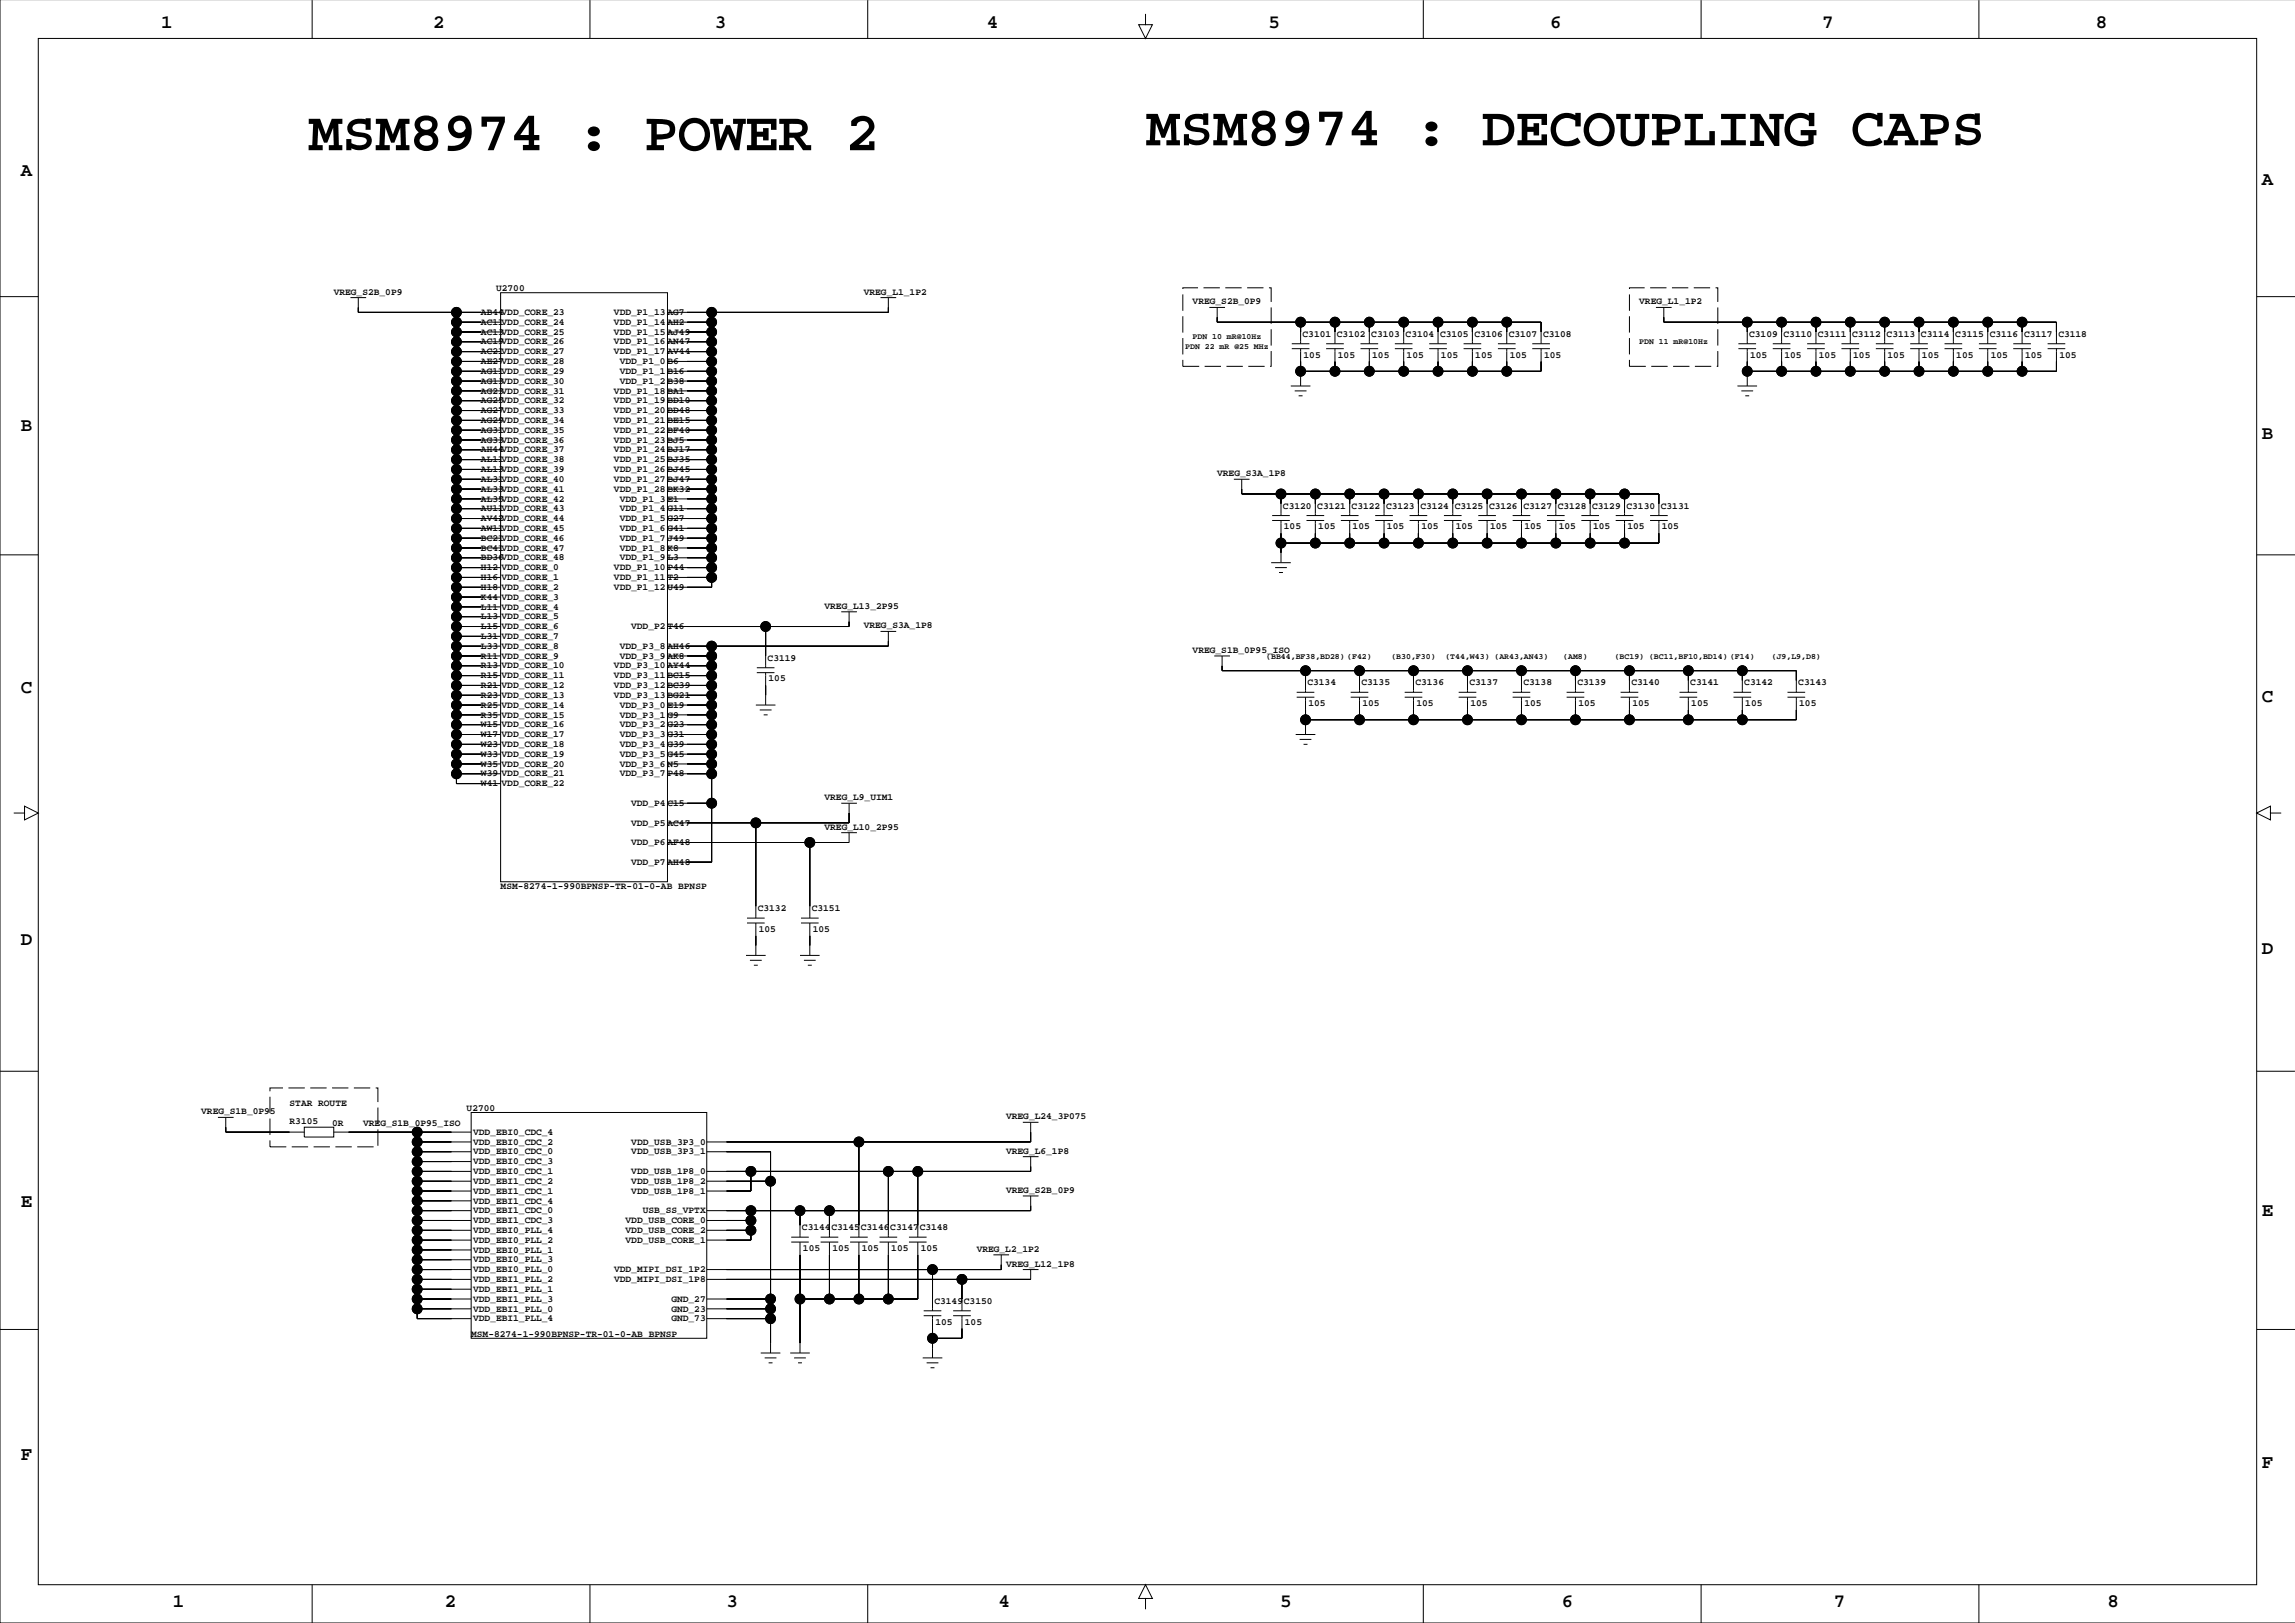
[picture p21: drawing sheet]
<svg xmlns="http://www.w3.org/2000/svg" width="594mm" height="420mm" viewBox="0 0 594 420" stroke-linecap="round" stroke-linejoin="round" font-family="sans-serif">
<defs><g id="words">
<g font-size="14.5">
<text x="79.9" y="38.9">MSM8974 : POWER 2</text>
<text x="296.6" y="37.6">MSM8974 : DECOUPLING CAPS</text>
</g>
<g font-size="4.9">
<text x="41.7" y="7.3">1</text>
<text x="112" y="7.3">2</text>
<text x="184.9" y="7.3">3</text>
<text x="255.3" y="7.3">4</text>
<text x="328.1" y="7.3">5</text>
<text x="401" y="7.3">6</text>
<text x="471.4" y="7.3">7</text>
<text x="542.2" y="7.3">8</text>
<text x="5.4" y="45.6">A</text>
<text x="585.1" y="47.9">A</text>
<text x="5.4" y="111.4">B</text>
<text x="585.1" y="113.7">B</text>
<text x="5.4" y="179.2">C</text>
<text x="585.1" y="181.5">C</text>
<text x="5.4" y="244.4">D</text>
<text x="585.1" y="246.7">D</text>
<text x="5.4" y="312.3">E</text>
<text x="585.1" y="314.5">E</text>
<text x="5.4" y="377.5">F</text>
<text x="585.1" y="379.8">F</text>
<text x="44.7" y="415.6">1</text>
<text x="115.1" y="415.6">2</text>
<text x="188" y="415.6">3</text>
<text x="258.3" y="415.6">4</text>
<text x="331.2" y="415.6">5</text>
<text x="404.1" y="415.6">6</text>
<text x="474.4" y="415.6">7</text>
<text x="545.3" y="415.6">8</text>
</g>
<g font-size="2.5">
<text x="86.3" y="76.2">VREG_S2B_0P9</text>
<text x="128.3" y="75.3">U2700</text>
<text x="223.5" y="76.2">VREG_L1_1P2</text>
<text x="124.4" y="81.5">AB44VDD_CORE_23</text>
<text x="158.8" y="81.5">VDD_P1_13</text>
<text x="172.7" y="81.5">AG7</text>
<text x="308.5" y="78.8">VREG_S2B_0P9</text>
<text x="424.1" y="78.8">VREG_L1_1P2</text>
<text x="124.4" y="89.1">AC19VDD_CORE_26</text>
<text x="124.4" y="86.6">AC13VDD_CORE_25</text>
<text x="124.4" y="84">AC11VDD_CORE_24</text>
<text x="158.8" y="84">VDD_P1_14</text>
<text x="158.8" y="86.6">VDD_P1_15</text>
<text x="158.8" y="89.1">VDD_P1_16</text>
<text x="172.7" y="89.1">AN47</text>
<text x="172.7" y="86.6">AJ49</text>
<text x="172.7" y="84">AH2</text>
<text x="337" y="87.1">C3101</text>
<text x="345.9" y="87.1">C3102</text>
<text x="354.8" y="87.1">C3103</text>
<text x="363.6" y="87.1">C3104</text>
<text x="372.5" y="87.1">C3105</text>
<text x="381.4" y="87.1">C3106</text>
<text x="390.3" y="87.1">C3107</text>
<text x="399.2" y="87.1">C3108</text>
<text x="452.5" y="87.1">C3109</text>
<text x="461.4" y="87.1">C3110</text>
<text x="470.3" y="87.1">C3111</text>
<text x="479.2" y="87.1">C3112</text>
<text x="488.1" y="87.1">C3113</text>
<text x="497" y="87.1">C3114</text>
<text x="505.9" y="87.1">C3115</text>
<text x="514.7" y="87.1">C3116</text>
<text x="523.6" y="87.1">C3117</text>
<text x="532.5" y="87.1">C3118</text>
<text x="124.4" y="94.2">AE27VDD_CORE_28</text>
<text x="124.4" y="91.6">AC21VDD_CORE_27</text>
<text x="158.8" y="91.6">VDD_P1_17</text>
<text x="160.3" y="94.2">VDD_P1_0</text>
<text x="172.7" y="94.2">B6</text>
<text x="172.7" y="91.6">AV44</text>
<text x="337.2" y="92.5">105</text>
<text x="346.1" y="92.5">105</text>
<text x="355" y="92.5">105</text>
<text x="363.9" y="92.5">105</text>
<text x="372.8" y="92.5">105</text>
<text x="381.7" y="92.5">105</text>
<text x="390.6" y="92.5">105</text>
<text x="399.5" y="92.5">105</text>
<text x="452.8" y="92.5">105</text>
<text x="461.7" y="92.5">105</text>
<text x="470.6" y="92.5">105</text>
<text x="479.4" y="92.5">105</text>
<text x="488.3" y="92.5">105</text>
<text x="497.2" y="92.5">105</text>
<text x="506.1" y="92.5">105</text>
<text x="515" y="92.5">105</text>
<text x="523.9" y="92.5">105</text>
<text x="532.8" y="92.5">105</text>
<text x="124.4" y="101.8">AG23VDD_CORE_31</text>
<text x="124.4" y="99.3">AG13VDD_CORE_30</text>
<text x="124.4" y="96.7">AG11VDD_CORE_29</text>
<text x="158.8" y="101.8">VDD_P1_18</text>
<text x="160.3" y="96.7">VDD_P1_1</text>
<text x="160.3" y="99.3">VDD_P1_2</text>
<text x="172.7" y="101.8">BA1</text>
<text x="172.7" y="99.3">B38</text>
<text x="172.7" y="96.7">B16</text>
<text x="124.4" y="106.9">AG27VDD_CORE_33</text>
<text x="124.4" y="104.3">AG25VDD_CORE_32</text>
<text x="158.8" y="104.3">VDD_P1_19</text>
<text x="158.8" y="106.9">VDD_P1_20</text>
<text x="172.7" y="106.9">BD48</text>
<text x="172.7" y="104.3">BD10</text>
<text x="124.4" y="112">AG31VDD_CORE_35</text>
<text x="124.4" y="109.4">AG29VDD_CORE_34</text>
<text x="158.8" y="109.4">VDD_P1_21</text>
<text x="158.8" y="112">VDD_P1_22</text>
<text x="172.7" y="112">BF40</text>
<text x="172.7" y="109.4">BE15</text>
<text x="124.4" y="119.6">AL11VDD_CORE_38</text>
<text x="124.4" y="117">AH44VDD_CORE_37</text>
<text x="124.4" y="114.5">AG33VDD_CORE_36</text>
<text x="158.8" y="114.5">VDD_P1_23</text>
<text x="158.8" y="117">VDD_P1_24</text>
<text x="158.8" y="119.6">VDD_P1_25</text>
<text x="172.7" y="119.6">BJ35</text>
<text x="172.7" y="117">BJ17</text>
<text x="172.7" y="114.5">BJ5</text>
<text x="124.4" y="124.7">AL31VDD_CORE_40</text>
<text x="124.4" y="122.1">AL13VDD_CORE_39</text>
<text x="158.8" y="122.1">VDD_P1_26</text>
<text x="158.8" y="124.7">VDD_P1_27</text>
<text x="172.7" y="124.7">BJ47</text>
<text x="172.7" y="122.1">BJ45</text>
<text x="314.9" y="123.2">VREG_S3A_1P8</text>
<text x="124.4" y="129.7">AL35VDD_CORE_42</text>
<text x="124.4" y="127.2">AL33VDD_CORE_41</text>
<text x="158.8" y="127.2">VDD_P1_28</text>
<text x="160.3" y="129.7">VDD_P1_3</text>
<text x="172.7" y="129.7">E1</text>
<text x="172.7" y="127.2">BK32</text>
<text x="331.9" y="131.6">C3120</text>
<text x="340.8" y="131.6">C3121</text>
<text x="349.7" y="131.6">C3122</text>
<text x="358.6" y="131.6">C3123</text>
<text x="367.5" y="131.6">C3124</text>
<text x="376.3" y="131.6">C3125</text>
<text x="385.2" y="131.6">C3126</text>
<text x="394.1" y="131.6">C3127</text>
<text x="403" y="131.6">C3128</text>
<text x="411.9" y="131.6">C3129</text>
<text x="420.8" y="131.6">C3130</text>
<text x="429.7" y="131.6">C3131</text>
<text x="124.4" y="137.4">AW11VDD_CORE_45</text>
<text x="124.4" y="134.8">AV42VDD_CORE_44</text>
<text x="124.4" y="132.3">AU11VDD_CORE_43</text>
<text x="160.3" y="132.3">VDD_P1_4</text>
<text x="160.3" y="134.8">VDD_P1_5</text>
<text x="160.3" y="137.4">VDD_P1_6</text>
<text x="172.7" y="137.4">G41</text>
<text x="172.7" y="134.8">G27</text>
<text x="172.7" y="132.3">G11</text>
<text x="332.2" y="136.9">105</text>
<text x="341" y="136.9">105</text>
<text x="349.9" y="136.9">105</text>
<text x="358.8" y="136.9">105</text>
<text x="367.7" y="136.9">105</text>
<text x="376.6" y="136.9">105</text>
<text x="385.5" y="136.9">105</text>
<text x="394.4" y="136.9">105</text>
<text x="403.3" y="136.9">105</text>
<text x="412.1" y="136.9">105</text>
<text x="421" y="136.9">105</text>
<text x="429.9" y="136.9">105</text>
<text x="124.4" y="142.4">BC41VDD_CORE_47</text>
<text x="124.4" y="139.9">BC21VDD_CORE_46</text>
<text x="160.3" y="139.9">VDD_P1_7</text>
<text x="160.3" y="142.4">VDD_P1_8</text>
<text x="172.7" y="139.9">J49</text>
<text x="172.7" y="142.4">K8</text>
<text x="124.4" y="147.5">H12</text>
<text x="124.4" y="145">BD36VDD_CORE_48</text>
<text x="129.8" y="147.5">VDD_CORE_0</text>
<text x="158.8" y="147.5">VDD_P1_10</text>
<text x="160.3" y="145">VDD_P1_9</text>
<text x="172.7" y="147.5">P44</text>
<text x="172.7" y="145">L3</text>
<text x="124.4" y="155.1">K44</text>
<text x="124.4" y="152.6">H18</text>
<text x="124.4" y="150.1">H16</text>
<text x="129.8" y="150.1">VDD_CORE_1</text>
<text x="129.8" y="152.6">VDD_CORE_2</text>
<text x="129.8" y="155.1">VDD_CORE_3</text>
<text x="158.8" y="150.1">VDD_P1_11</text>
<text x="158.8" y="152.6">VDD_P1_12</text>
<text x="172.7" y="152.6">U49</text>
<text x="172.7" y="150.1">T2</text>
<text x="124.4" y="160.2">L13</text>
<text x="124.4" y="157.7">L11</text>
<text x="129.8" y="157.7">VDD_CORE_4</text>
<text x="129.8" y="160.2">VDD_CORE_5</text>
<text x="213.3" y="157.5">VREG_L13_2P95</text>
<text x="124.4" y="167.8">L33</text>
<text x="124.4" y="165.3">L31</text>
<text x="124.4" y="162.7">L15</text>
<text x="129.8" y="162.7">VDD_CORE_6</text>
<text x="129.8" y="165.3">VDD_CORE_7</text>
<text x="129.8" y="167.8">VDD_CORE_8</text>
<text x="160.3" y="167.8">VDD_P3_8</text>
<text x="163.3" y="162.7">VDD_P2</text>
<text x="172.7" y="167.8">AH46</text>
<text x="172.7" y="162.7">T46</text>
<text x="223.5" y="162.6">VREG_S3A_1P8</text>
<text x="124.4" y="172.9">R13</text>
<text x="124.4" y="170.4">R11</text>
<text x="129.8" y="170.4">VDD_CORE_9</text>
<text x="129.8" y="172.9">VDD_CORE_10</text>
<text x="158.8" y="172.9">VDD_P3_10</text>
<text x="160.3" y="170.4">VDD_P3_9</text>
<text x="172.7" y="172.9">AY44</text>
<text x="172.7" y="170.4">AK8</text>
<text x="198.6" y="170.9">C3119</text>
<text x="308.5" y="168.9">VREG_S1B_0P95_ISO</text>
<text x="124.4" y="178">R21</text>
<text x="124.4" y="175.4">R15</text>
<text x="129.8" y="175.4">VDD_CORE_11</text>
<text x="129.8" y="178">VDD_CORE_12</text>
<text x="158.8" y="175.4">VDD_P3_11</text>
<text x="158.8" y="178">VDD_P3_12</text>
<text x="172.7" y="178">BC39</text>
<text x="172.7" y="175.4">BC15</text>
<text x="198.8" y="176.3">105</text>
<text x="338.3" y="177.3">C3134</text>
<text x="352.2" y="177.3">C3135</text>
<text x="366.2" y="177.3">C3136</text>
<text x="380.1" y="177.3">C3137</text>
<text x="394.1" y="177.3">C3138</text>
<text x="408.1" y="177.3">C3139</text>
<text x="422.1" y="177.3">C3140</text>
<text x="437.3" y="177.3">C3141</text>
<text x="451.3" y="177.3">C3142</text>
<text x="465.2" y="177.3">C3143</text>
<text x="124.4" y="185.6">R35</text>
<text x="124.4" y="183.1">R25</text>
<text x="124.4" y="180.5">R23</text>
<text x="129.8" y="180.5">VDD_CORE_13</text>
<text x="129.8" y="183.1">VDD_CORE_14</text>
<text x="129.8" y="185.6">VDD_CORE_15</text>
<text x="158.8" y="180.5">VDD_P3_13</text>
<text x="160.3" y="183.1">VDD_P3_0</text>
<text x="160.3" y="185.6">VDD_P3_1</text>
<text x="172.7" y="185.6">G9</text>
<text x="172.7" y="183.1">E19</text>
<text x="172.7" y="180.5">BG21</text>
<text x="338.5" y="182.6">105</text>
<text x="352.5" y="182.6">105</text>
<text x="366.4" y="182.6">105</text>
<text x="380.4" y="182.6">105</text>
<text x="394.4" y="182.6">105</text>
<text x="408.3" y="182.6">105</text>
<text x="422.3" y="182.6">105</text>
<text x="437.5" y="182.6">105</text>
<text x="451.5" y="182.6">105</text>
<text x="465.5" y="182.6">105</text>
<text x="124.4" y="190.7">W17</text>
<text x="124.4" y="188.1">W15</text>
<text x="129.8" y="188.1">VDD_CORE_16</text>
<text x="129.8" y="190.7">VDD_CORE_17</text>
<text x="160.3" y="188.1">VDD_P3_2</text>
<text x="160.3" y="190.7">VDD_P3_3</text>
<text x="172.7" y="190.7">G31</text>
<text x="172.7" y="188.1">G23</text>
<text x="124.4" y="195.8">W33</text>
<text x="124.4" y="193.2">W23</text>
<text x="129.8" y="193.2">VDD_CORE_18</text>
<text x="129.8" y="195.8">VDD_CORE_19</text>
<text x="160.3" y="193.2">VDD_P3_4</text>
<text x="160.3" y="195.8">VDD_P3_5</text>
<text x="172.7" y="195.8">G45</text>
<text x="172.7" y="193.2">G39</text>
<text x="124.4" y="203.4">W41</text>
<text x="124.4" y="200.8">W39</text>
<text x="124.4" y="198.3">W35</text>
<text x="129.8" y="198.3">VDD_CORE_20</text>
<text x="129.8" y="200.8">VDD_CORE_21</text>
<text x="129.8" y="203.4">VDD_CORE_22</text>
<text x="160.3" y="198.3">VDD_P3_6</text>
<text x="160.3" y="200.8">VDD_P3_7</text>
<text x="172.7" y="200.8">P48</text>
<text x="172.7" y="198.3">N5</text>
<text x="163.3" y="208.5">VDD_P4</text>
<text x="172.7" y="208.5">C15</text>
<text x="213.3" y="207">VREG_L9_UIM1</text>
<text x="163.3" y="213.5">VDD_P5</text>
<text x="172.7" y="213.5">AC47</text>
<text x="213.3" y="214.6">VREG_L10_2P95</text>
<text x="163.3" y="218.6">VDD_P6</text>
<text x="172.7" y="218.6">AF48</text>
<text x="163.3" y="223.7">VDD_P7</text>
<text x="172.7" y="223.7">AH48</text>
<text x="129.5" y="229.9">MSM-8274-1-990BPNSP-TR-01-0-AB BPNSP</text>
<text x="196" y="235.7">C3132</text>
<text x="210" y="235.7">C3151</text>
<text x="196.3" y="241">105</text>
<text x="210.3" y="241">105</text>
<text x="74.9" y="286">STAR ROUTE</text>
<text x="120.7" y="287.3">U2700</text>
<text x="52.1" y="288.3">VREG_S1B_0P95</text>
<text x="74.9" y="290.8">R3105</text>
<text x="85.9" y="291.1">0R</text>
<text x="94" y="291.1">VREG_S1B_0P95_ISO</text>
<text x="122.4" y="293.5">VDD_EBI0_CDC_4</text>
<text x="260.3" y="289.5">VREG_L24_3P075</text>
<text x="122.4" y="296.1">VDD_EBI0_CDC_2</text>
<text x="122.4" y="298.6">VDD_EBI0_CDC_0</text>
<text x="163.3" y="296.1">VDD_USB_3P3_0</text>
<text x="163.3" y="298.6">VDD_USB_3P3_1</text>
<text x="260.3" y="298.4">VREG_L6_1P8</text>
<text x="122.4" y="301.1">VDD_EBI0_CDC_3</text>
<text x="122.4" y="303.7">VDD_EBI0_CDC_1</text>
<text x="163.3" y="303.7">VDD_USB_1P8_0</text>
<text x="122.4" y="306.2">VDD_EBI1_CDC_2</text>
<text x="122.4" y="308.8">VDD_EBI1_CDC_1</text>
<text x="122.4" y="311.3">VDD_EBI1_CDC_4</text>
<text x="163.3" y="306.2">VDD_USB_1P8_2</text>
<text x="163.3" y="308.8">VDD_USB_1P8_1</text>
<text x="260.3" y="308.6">VREG_S2B_0P9</text>
<text x="122.4" y="313.8">VDD_EBI1_CDC_0</text>
<text x="122.4" y="316.4">VDD_EBI1_CDC_3</text>
<text x="161.8" y="316.4">VDD_USB_CORE_0</text>
<text x="166.3" y="313.8">USB_SS_VPTX</text>
<text x="122.4" y="318.9">VDD_EBI0_PLL_4</text>
<text x="122.4" y="321.5">VDD_EBI0_PLL_2</text>
<text x="161.8" y="318.9">VDD_USB_CORE_2</text>
<text x="161.8" y="321.5">VDD_USB_CORE_1</text>
<text x="207.5" y="318.2">C3144</text>
<text x="207.7" y="323.6">105</text>
<text x="215.1" y="318.2">C3145</text>
<text x="215.3" y="323.6">105</text>
<text x="222.7" y="318.2">C3146</text>
<text x="223" y="323.6">105</text>
<text x="230.3" y="318.2">C3147</text>
<text x="230.6" y="323.6">105</text>
<text x="237.9" y="318.2">C3148</text>
<text x="238.2" y="323.6">105</text>
<text x="252.7" y="323.8">VREG_L2_1P2</text>
<text x="122.4" y="324">VDD_EBI0_PLL_1</text>
<text x="122.4" y="326.5">VDD_EBI0_PLL_3</text>
<text x="122.4" y="329.1">VDD_EBI0_PLL_0</text>
<text x="158.9" y="329.1">VDD_MIPI_DSI_1P2</text>
<text x="260.3" y="327.6">VREG_L12_1P8</text>
<text x="122.4" y="331.6">VDD_EBI1_PLL_2</text>
<text x="122.4" y="334.2">VDD_EBI1_PLL_1</text>
<text x="158.9" y="331.6">VDD_MIPI_DSI_1P8</text>
<text x="122.4" y="336.7">VDD_EBI1_PLL_3</text>
<text x="122.4" y="339.2">VDD_EBI1_PLL_0</text>
<text x="122.4" y="341.8">VDD_EBI1_PLL_4</text>
<text x="173.7" y="336.7">GND_27</text>
<text x="173.7" y="339.2">GND_23</text>
<text x="173.7" y="341.8">GND_73</text>
<text x="241.8" y="337.3">C3149</text>
<text x="249.4" y="337.3">C3150</text>
<text x="121.9" y="345.7">MSM-8274-1-990BPNSP-TR-01-0-AB BPNSP</text>
<text x="242" y="342.6">105</text>
<text x="249.6" y="342.6">105</text>
</g>
<g font-size="2.1">
<text x="308.5" y="87.7">PDN 10 mR@10Hz</text>
<text x="424.1" y="89">PDN 11 mR@10Hz</text>
<text x="306.6" y="90.3">PDN 22 mR @25 MHz</text>
<text x="327.6" y="170.6">(BB44,BF38,BD28) (F42)</text>
<text x="360" y="170.6">(B30,F30)</text>
<text x="373.9" y="170.6">(T44,W43) (AR43,AN43)</text>
<text x="404.4" y="170.6">(AM8)</text>
<text x="417.7" y="170.6">(BC19) (BC11,BF10,BD14) (F14)</text>
<text x="458.4" y="170.6">(J9,L9,D8)</text>
</g>
</g></defs>
<g fill="none" stroke="#000" stroke-width=".26">
<path d="M0 -.1v419.9h593.8M9.9 9.9h573.9v400h-573.9zM80.8 0v9.9M152.6 0v9.9M224.5 0v9.9M296.4 3.6v2.8h1.7l-1.7 3.5-1.8-3.5h1.8M368.2 0v9.9M440.1 0v9.9M511.9 0v9.9M0 76.7h9.9M90.7 77h4M92.7 79.5h.1"/>
<path d="M92.7 77v3.8h36.8M129.5 75.7h43.2v152.4h-43.2zM227.8 77h4M229.8 79.5h.1M229.8 77v3.8h-57.1M312.9 79.5h4M314.9 79.5v3.8h83.8v5.6M428.4 79.5h4.1M430.4 79.5v3.8h101.6v5.6M583.8 76.7h9.9M118.1 83.3h11.4M118.1 85.9h11.4"/>
<path d="M118.1 88.4h11.4M118.1 91h11.4M118.1 93.5h11.4M118.1 96h11.4M118.1 98.6h11.4M118.1 80.8v121.9h11.4M172.7 83.3h11.4M172.7 85.9h11.4M172.7 88.4h11.4M172.7 91h11.4M172.7 93.5h11.4M172.7 96h11.4"/>
<path d="M172.7 98.6h11.4M184.1 80.8v71.1h-11.4M314.9 82.1h.1M333.9 99.8h5.1M334.2 90.2h4.6M334.2 88.9h4.6M336.5 97.3h.1M336.5 83.3v5.6M336.5 90.2v9.6M343.1 90.2h4.5M343.1 88.9h4.5M345.4 96h.1"/>
<path d="M345.4 83.3v5.6M345.4 90.2v5.8M352 90.2h4.5M352 88.9h4.5M354.2 83.3v5.6M354.2 90.2v5.8M360.9 90.2h4.5M360.9 88.9h4.5M363.1 83.3v5.6M363.1 90.2v5.8M369.7 90.2h4.6M369.7 88.9h4.6"/>
<path d="M372 83.3v5.6M372 90.2v5.8M378.6 90.2h4.6M378.6 88.9h4.6M380.9 83.3v5.6M380.9 90.2v5.8M387.5 90.2h4.6M387.5 88.9h4.6M389.8 83.3v5.6M389.8 90.2v5.8M396.4 90.2h4.6M396.4 88.9h4.6"/>
<path d="M398.7 90.2v5.8h-62.2M430.4 82.1h.1M449.5 99.8h5.1M449.7 90.2h4.6M449.7 88.9h4.6M452 97.3h.1M452 83.3v5.6M452 90.2v9.6M458.6 90.2h4.6M458.6 88.9h4.6M460.9 96h.1M460.9 83.3v5.6"/>
<path d="M460.9 90.2v5.8M467.5 90.2h4.6M467.5 88.9h4.6M469.8 83.3v5.6M469.8 90.2v5.8M476.4 90.2h4.6M476.4 88.9h4.6M478.7 83.3v5.6M478.7 90.2v5.8M485.3 90.2h4.6M485.3 88.9h4.6M487.6 83.3v5.6"/>
<path d="M487.6 90.2v5.8M494.2 90.2h4.5M494.2 88.9h4.5M496.5 83.3v5.6M496.5 90.2v5.8M503.1 90.2h4.5M503.1 88.9h4.5M505.3 83.3v5.6M505.3 90.2v5.8M511.9 90.2h4.6M511.9 88.9h4.6M514.2 83.3v5.6"/>
<path d="M514.2 90.2v5.8M520.8 90.2h4.6M520.8 88.9h4.6M523.1 83.3v5.6M523.1 90.2v5.8M529.7 90.2h4.6M529.7 88.9h4.6M532 90.2v5.8h-80M118.1 101.1h11.4M118.1 103.6h11.4M118.1 106.2h11.4M118.1 108.7h11.4"/>
<path d="M118.1 111.3h11.4M118.1 113.8h11.4M118.1 116.3h11.4M118.1 118.9h11.4M172.7 101.1h11.4M172.7 103.6h11.4M172.7 106.2h11.4M172.7 108.7h11.4M172.7 111.3h11.4M172.7 113.8h11.4M172.7 116.3h11.4M172.7 118.9h11.4"/>
<path d="M334.9 101.1h3.1M336 102.4h1M450.5 101.1h3M451.5 102.4h1M118.1 124h11.4M118.1 121.4h11.4M118.1 126.5h11.4M118.1 129h11.4M118.1 131.6h11.4M118.1 134.1h11.4M118.1 136.7h11.4M118.1 139.2h11.4"/>
<path d="M172.7 124h11.4M172.7 121.4h11.4M172.7 126.5h11.4M172.7 129h11.4M172.7 131.6h11.4M172.7 134.1h11.4M172.7 136.7h11.4M172.7 139.2h11.4M319.2 124h4.1M321.2 126.5h.1M321.2 124v3.8h108v5.6M329.1 134.6h4.6"/>
<path d="M329.1 133.4h4.6M331.4 127.8v5.6M331.4 134.6v10.9M338 134.6h4.6M338 133.4h4.6M340.3 127.8v5.6M340.3 134.6v5.9M346.9 134.6h4.6M346.9 133.4h4.6M349.2 127.8v5.6M349.2 134.6v5.9M355.8 134.6h4.5"/>
<path d="M355.8 133.4h4.5M358.1 127.8v5.6M358.1 134.6v5.9M364.7 134.6h4.5M364.7 133.4h4.5M366.9 127.8v5.6M366.9 134.6v5.9M373.5 134.6h4.6M373.5 133.4h4.6M375.8 127.8v5.6M375.8 134.6v5.9M382.4 134.6h4.6"/>
<path d="M382.4 133.4h4.6M384.7 127.8v5.6M384.7 134.6v5.9M391.3 134.6h4.6M391.3 133.4h4.6M393.6 127.8v5.6M393.6 134.6v5.9M400.2 134.6h4.6M400.2 133.4h4.6M402.5 127.8v5.6M402.5 134.6v5.9M409.1 134.6h4.6"/>
<path d="M409.1 133.4h4.6M411.4 127.8v5.6M411.4 134.6v5.9M418 134.6h4.6M418 133.4h4.6M420.3 127.8v5.6M420.3 134.6v5.9M426.9 134.6h4.5M426.9 133.4h4.5M429.2 134.6v5.9h-97.8M0 143.5h9.9M118.1 146.8h11.4"/>
<path d="M118.1 141.7h11.4M118.1 144.3h11.4M118.1 149.4h11.4M118.1 151.9h11.4M118.1 154.4h11.4M118.1 157h11.4M118.1 159.5h11.4M172.7 146.8h11.4M172.7 141.7h11.4M172.7 144.3h11.4M172.7 149.4h11.4M217.6 158.2h4.1"/>
<path d="M219.7 158.2v3.9h-47M328.9 145.5h5M329.9 146.8h3M330.9 148.1h1M331.4 143h.1M583.8 143.5h9.9M118.1 169.7h11.4M118.1 162.1h11.4M118.1 164.6h11.4M118.1 167.1h11.4M118.1 172.2h11.4M118.1 174.8h11.4"/>
<path d="M118.1 177.3h11.4M118.1 179.8h11.4M172.7 169.7h11.4M172.7 172.2h11.4M172.7 174.8h11.4M172.7 177.3h11.4M172.7 179.8h11.4M184.1 167.1v55.9h-11.4M195.8 174h4.6M195.8 172.7h4.6M198.1 179.8h.1M198.1 162.1v10.6"/>
<path d="M198.1 174v8.4M219.7 160.8h.1M227.8 163.3h4M229.8 165.9h.1M229.8 163.3v3.8h-57.1M314.1 169.7h4.1M316.2 172.2h.1M316.2 169.7v3.8h148.5v5.6M335.5 179.1h4.5M337.7 173.5v5.6M349.4 179.1h4.6M351.7 173.5v5.6"/>
<path d="M363.4 179.1h4.6M365.7 173.5v5.6M377.4 179.1h4.5M379.6 173.5v5.6M391.3 179.1h4.6M393.6 173.5v5.6M405.3 179.1h4.6M407.6 173.5v5.6M419.3 179.1h4.5M421.5 173.5v5.6M434.5 179.1h4.6M436.8 173.5v5.6"/>
<path d="M448.5 179.1h4.5M450.7 173.5v5.6M462.4 179.1h4.6M118.1 182.4h11.4M118.1 184.9h11.4M118.1 190h11.4M118.1 192.5h11.4M118.1 187.4h11.4M118.1 195.1h11.4M118.1 197.6h11.4M172.7 182.4h11.4M172.7 184.9h11.4"/>
<path d="M172.7 190h11.4M172.7 192.5h11.4M172.7 187.4h11.4M172.7 195.1h11.4M172.7 197.6h11.4M195.5 182.4h5.1M196.6 183.6h3M197.6 184.9h1M335.2 190h5.1M335.5 180.3h4.5M336.2 191.3h3.1M337.2 192.5h1.1"/>
<path d="M337.7 187.4h.1M337.7 180.3v9.7M349.4 180.3h4.6M351.7 186.2h.1M351.7 180.3v5.9M363.4 180.3h4.6M365.7 180.3v5.9M377.4 180.3h4.5M379.6 180.3v5.9M391.3 180.3h4.6M393.6 180.3v5.9M405.3 180.3h4.6"/>
<path d="M407.6 180.3v5.9M419.3 180.3h4.5M421.5 180.3v5.9M434.5 180.3h4.6M436.8 180.3v5.9M448.5 180.3h4.5M450.7 180.3v5.9M462.4 180.3h4.6M464.7 180.3v5.9h-127M3.6 210.3h2.7v-1.8l3.6 1.8-3.6 1.8v-1.8M118.1 200.1h11.4M172.7 207.8h11.4"/>
<path d="M172.7 200.1h11.4M195.5 212.8v24.7M209.5 217.9v19.6M217.6 207.8h4.1M217.6 215.4h4.1M219.7 210.3h.1M219.7 217.9h.1M219.7 207.8v5h-47M219.7 215.4v2.5h-47M587.4 210.3v-1.8l-3.6 1.8 3.6 1.8v-1.8h2.8M193.2 238.7h4.6M193.2 237.5h4.6"/>
<path d="M195.5 238.7v8.4M207.2 238.7h4.6M207.2 237.5h4.6M209.5 238.7v8.4M193 247.1h5.1M194 248.4h3.1M195 249.7h1M195.5 244.6h.1M207 247.1h5M208 248.4h3M209 249.7h1M209.5 244.6h.1"/>
<path d="M0 277.1h9.9M583.8 277.1h9.9M56.4 289h4M58.4 291.6h.1M58.4 289v3.8h20.3M78.7 291.6h7.6v2.5h-7.6zM86.3 292.8h35.6M107.9 295.4h14M107.9 297.9h14M107.9 292.8v48.3h14M121.9 287.8h60.9v58.4h-60.9zM182.8 297.9h16.5v52.1"/>
<path d="M222.2 295.4v24.6M264.6 290.3h4.1M264.6 299.2h4.1M266.6 292.8h.1M266.6 290.3v5.1h-83.8M266.6 299.2v3.8h-83.8M107.9 300.5h14M107.9 303h14M107.9 305.5h14M107.9 308.1h14M107.9 310.6h14M107.9 313.1h14"/>
<path d="M107.9 315.7h14M107.9 318.2h14M182.8 305.5h16.5M182.8 315.7h11.5M182.8 318.2h11.5M194.3 303v5.1h-11.5M194.3 313.1v7.7h-11.5M207 313.1v6.9M214.6 313.1v6.9M229.8 303v17M237.4 303v17M264.6 309.3h4.1"/>
<path d="M266.6 301.7h.1M266.6 311.9h.1M266.6 309.3v3.8h-83.8M107.9 328.4h14M107.9 320.8h14M107.9 323.3h14M107.9 325.8h14M107.9 330.9h14M107.9 333.5h14M107.9 336h14M107.9 338.5h14M182.8 336h16.5"/>
<path d="M182.8 338.5h16.5M204.7 321.3h4.5M204.7 320h4.5M207 321.3v28.7M212.3 321.3h4.6M212.3 320h4.6M214.6 321.3v14.7M219.9 321.3h4.6M219.9 320h4.6M222.2 321.3v14.7M227.5 321.3h4.6M227.5 320h4.6"/>
<path d="M229.8 321.3v14.7M235.2 321.3h4.5M235.2 320h4.5M237.4 321.3v14.7h-30.4M239 339.1h4.5M241.2 328.4v10.7M246.6 339.1h4.5M248.9 330.9v8.2M257 324.6h4.1M259 327.1h.1M259 324.6v3.8h-76.2M264.6 328.4h4.1"/>
<path d="M266.6 330.9h.1M266.6 328.4v2.5h-83.8M0 343.9h9.9M182.8 341.1h16.5M196.8 350h5.1M197.8 351.2h3.1M198.8 352.5h1.1M199.3 347.4h.1M204.4 350h5.1M205.4 351.2h3.1M206.5 352.5h1M207 347.4h.1"/>
<path d="M238.7 351.2h5.1M239 340.3h4.5M239.7 352.5h3.1M240.7 353.8h1.1M241.2 348.7h.1M241.2 340.3v10.9M246.6 340.3h4.5M248.9 340.3v5.9h-7.7M583.8 343.9h9.9M80.8 409.9v9.9M152.6 409.9v9.9M224.5 409.9v9.9"/>
<path d="M296.4 413.5h1.7l-1.7-3.6-1.8 3.6h1.8v2.8M368.2 409.9v9.9M440.1 409.9v9.9M511.9 409.9v9.9"/>
<circle cx="118.1" cy="85.9" r="1.27"/>
<circle cx="118.1" cy="98.6" r="1.27"/>
<circle cx="118.1" cy="91" r="1.27"/>
<circle cx="118.1" cy="88.4" r="1.27"/>
<circle cx="118.1" cy="80.8" r="1.27"/>
<circle cx="118.1" cy="96" r="1.27"/>
<circle cx="118.1" cy="83.3" r="1.27"/>
<circle cx="118.1" cy="93.5" r="1.27"/>
<circle cx="184.1" cy="85.9" r="1.27"/>
<circle cx="184.1" cy="98.6" r="1.27"/>
<circle cx="184.1" cy="91" r="1.27"/>
<circle cx="184.1" cy="88.4" r="1.27"/>
<circle cx="184.1" cy="80.8" r="1.27"/>
<circle cx="184.1" cy="96" r="1.27"/>
<circle cx="184.1" cy="83.3" r="1.27"/>
<circle cx="184.1" cy="93.5" r="1.27"/>
<circle cx="336.5" cy="96" r="1.27"/>
<circle cx="336.5" cy="83.3" r="1.27"/>
<circle cx="345.4" cy="96" r="1.27"/>
<circle cx="345.4" cy="83.3" r="1.27"/>
<circle cx="354.2" cy="96" r="1.27"/>
<circle cx="354.2" cy="83.3" r="1.27"/>
<circle cx="363.1" cy="96" r="1.27"/>
<circle cx="363.1" cy="83.3" r="1.27"/>
<circle cx="372" cy="83.3" r="1.27"/>
<circle cx="372" cy="96" r="1.27"/>
<circle cx="380.9" cy="83.3" r="1.27"/>
<circle cx="380.9" cy="96" r="1.27"/>
<circle cx="389.8" cy="96" r="1.27"/>
<circle cx="389.8" cy="83.3" r="1.27"/>
<circle cx="452" cy="96" r="1.27"/>
<circle cx="452" cy="83.3" r="1.27"/>
<circle cx="460.9" cy="83.3" r="1.27"/>
<circle cx="460.9" cy="96" r="1.27"/>
<circle cx="469.8" cy="83.3" r="1.27"/>
<circle cx="469.8" cy="96" r="1.27"/>
<circle cx="478.7" cy="96" r="1.27"/>
<circle cx="478.7" cy="83.3" r="1.27"/>
<circle cx="487.6" cy="83.3" r="1.27"/>
<circle cx="487.6" cy="96" r="1.27"/>
<circle cx="496.5" cy="96" r="1.27"/>
<circle cx="496.5" cy="83.3" r="1.27"/>
<circle cx="505.3" cy="96" r="1.27"/>
<circle cx="505.3" cy="83.3" r="1.27"/>
<circle cx="514.2" cy="83.3" r="1.27"/>
<circle cx="514.2" cy="96" r="1.27"/>
<circle cx="523.1" cy="96" r="1.27"/>
<circle cx="523.1" cy="83.3" r="1.27"/>
<circle cx="118.1" cy="113.8" r="1.27"/>
<circle cx="118.1" cy="106.2" r="1.27"/>
<circle cx="118.1" cy="118.9" r="1.27"/>
<circle cx="118.1" cy="103.6" r="1.27"/>
<circle cx="118.1" cy="108.7" r="1.27"/>
<circle cx="118.1" cy="101.1" r="1.27"/>
<circle cx="118.1" cy="116.3" r="1.27"/>
<circle cx="118.1" cy="111.3" r="1.27"/>
<circle cx="184.1" cy="113.8" r="1.27"/>
<circle cx="184.1" cy="106.2" r="1.27"/>
<circle cx="184.1" cy="118.9" r="1.27"/>
<circle cx="184.1" cy="116.3" r="1.27"/>
<circle cx="184.1" cy="108.7" r="1.27"/>
<circle cx="184.1" cy="101.1" r="1.27"/>
<circle cx="184.1" cy="111.3" r="1.27"/>
<circle cx="184.1" cy="103.6" r="1.27"/>
<circle cx="118.1" cy="134.1" r="1.27"/>
<circle cx="118.1" cy="126.5" r="1.27"/>
<circle cx="118.1" cy="129" r="1.27"/>
<circle cx="118.1" cy="139.2" r="1.27"/>
<circle cx="118.1" cy="124" r="1.27"/>
<circle cx="118.1" cy="131.6" r="1.27"/>
<circle cx="118.1" cy="136.7" r="1.27"/>
<circle cx="118.1" cy="121.4" r="1.27"/>
<circle cx="184.1" cy="134.1" r="1.27"/>
<circle cx="184.1" cy="126.5" r="1.27"/>
<circle cx="184.1" cy="124" r="1.27"/>
<circle cx="184.1" cy="139.2" r="1.27"/>
<circle cx="184.1" cy="131.6" r="1.27"/>
<circle cx="184.1" cy="136.7" r="1.27"/>
<circle cx="184.1" cy="129" r="1.27"/>
<circle cx="184.1" cy="121.4" r="1.27"/>
<circle cx="331.4" cy="127.8" r="1.27"/>
<circle cx="340.3" cy="127.8" r="1.27"/>
<circle cx="349.2" cy="127.8" r="1.27"/>
<circle cx="358.1" cy="127.8" r="1.27"/>
<circle cx="366.9" cy="127.8" r="1.27"/>
<circle cx="375.8" cy="127.8" r="1.27"/>
<circle cx="384.7" cy="127.8" r="1.27"/>
<circle cx="393.6" cy="127.8" r="1.27"/>
<circle cx="402.5" cy="127.8" r="1.27"/>
<circle cx="411.4" cy="127.8" r="1.27"/>
<circle cx="420.3" cy="127.8" r="1.27"/>
<circle cx="118.1" cy="141.7" r="1.27"/>
<circle cx="118.1" cy="149.4" r="1.27"/>
<circle cx="118.1" cy="154.4" r="1.27"/>
<circle cx="118.1" cy="159.5" r="1.27"/>
<circle cx="118.1" cy="151.9" r="1.27"/>
<circle cx="118.1" cy="144.3" r="1.27"/>
<circle cx="118.1" cy="146.8" r="1.27"/>
<circle cx="118.1" cy="157" r="1.27"/>
<circle cx="184.1" cy="141.7" r="1.27"/>
<circle cx="184.1" cy="149.4" r="1.27"/>
<circle cx="184.1" cy="144.3" r="1.27"/>
<circle cx="184.1" cy="146.8" r="1.27"/>
<circle cx="331.4" cy="140.5" r="1.27"/>
<circle cx="340.3" cy="140.5" r="1.27"/>
<circle cx="349.2" cy="140.5" r="1.27"/>
<circle cx="358.1" cy="140.5" r="1.27"/>
<circle cx="366.9" cy="140.5" r="1.27"/>
<circle cx="375.8" cy="140.5" r="1.27"/>
<circle cx="384.7" cy="140.5" r="1.27"/>
<circle cx="393.6" cy="140.5" r="1.27"/>
<circle cx="402.5" cy="140.5" r="1.27"/>
<circle cx="411.4" cy="140.5" r="1.27"/>
<circle cx="420.3" cy="140.5" r="1.27"/>
<circle cx="118.1" cy="177.3" r="1.27"/>
<circle cx="118.1" cy="169.7" r="1.27"/>
<circle cx="118.1" cy="162.1" r="1.27"/>
<circle cx="118.1" cy="164.6" r="1.27"/>
<circle cx="118.1" cy="179.8" r="1.27"/>
<circle cx="118.1" cy="167.1" r="1.27"/>
<circle cx="118.1" cy="172.2" r="1.27"/>
<circle cx="118.1" cy="174.8" r="1.27"/>
<circle cx="184.1" cy="177.3" r="1.27"/>
<circle cx="184.1" cy="169.7" r="1.27"/>
<circle cx="184.1" cy="172.2" r="1.27"/>
<circle cx="184.1" cy="167.1" r="1.27"/>
<circle cx="184.1" cy="179.8" r="1.27"/>
<circle cx="184.1" cy="174.8" r="1.27"/>
<circle cx="198.1" cy="162.1" r="1.27"/>
<circle cx="337.7" cy="173.5" r="1.27"/>
<circle cx="351.7" cy="173.5" r="1.27"/>
<circle cx="365.7" cy="173.5" r="1.27"/>
<circle cx="379.6" cy="173.5" r="1.27"/>
<circle cx="393.6" cy="173.5" r="1.27"/>
<circle cx="407.6" cy="173.5" r="1.27"/>
<circle cx="421.5" cy="173.5" r="1.27"/>
<circle cx="436.8" cy="173.5" r="1.27"/>
<circle cx="450.7" cy="173.5" r="1.27"/>
<circle cx="118.1" cy="184.9" r="1.27"/>
<circle cx="118.1" cy="190" r="1.27"/>
<circle cx="118.1" cy="197.6" r="1.27"/>
<circle cx="118.1" cy="192.5" r="1.27"/>
<circle cx="118.1" cy="195.1" r="1.27"/>
<circle cx="118.1" cy="187.4" r="1.27"/>
<circle cx="118.1" cy="182.4" r="1.27"/>
<circle cx="184.1" cy="184.9" r="1.27"/>
<circle cx="184.1" cy="190" r="1.27"/>
<circle cx="184.1" cy="197.6" r="1.27"/>
<circle cx="184.1" cy="195.1" r="1.27"/>
<circle cx="184.1" cy="187.4" r="1.27"/>
<circle cx="184.1" cy="192.5" r="1.27"/>
<circle cx="184.1" cy="182.4" r="1.27"/>
<circle cx="337.7" cy="186.2" r="1.27"/>
<circle cx="351.7" cy="186.2" r="1.27"/>
<circle cx="365.7" cy="186.2" r="1.27"/>
<circle cx="379.6" cy="186.2" r="1.27"/>
<circle cx="393.6" cy="186.2" r="1.27"/>
<circle cx="407.6" cy="186.2" r="1.27"/>
<circle cx="421.5" cy="186.2" r="1.27"/>
<circle cx="436.8" cy="186.2" r="1.27"/>
<circle cx="450.7" cy="186.2" r="1.27"/>
<circle cx="118.1" cy="200.1" r="1.27"/>
<circle cx="184.1" cy="200.1" r="1.27"/>
<circle cx="184.1" cy="207.8" r="1.27"/>
<circle cx="195.5" cy="212.8" r="1.27"/>
<circle cx="209.5" cy="217.9" r="1.27"/>
<circle cx="107.9" cy="295.4" r="1.27"/>
<circle cx="107.9" cy="292.8" r="1.27"/>
<circle cx="107.9" cy="297.9" r="1.27"/>
<circle cx="222.2" cy="295.4" r="1.27"/>
<circle cx="107.9" cy="318.2" r="1.27"/>
<circle cx="107.9" cy="310.6" r="1.27"/>
<circle cx="107.9" cy="303" r="1.27"/>
<circle cx="107.9" cy="313.1" r="1.27"/>
<circle cx="107.9" cy="315.7" r="1.27"/>
<circle cx="107.9" cy="305.5" r="1.27"/>
<circle cx="107.9" cy="308.1" r="1.27"/>
<circle cx="107.9" cy="300.5" r="1.27"/>
<circle cx="194.3" cy="318.2" r="1.27"/>
<circle cx="194.3" cy="303" r="1.27"/>
<circle cx="194.3" cy="313.1" r="1.27"/>
<circle cx="194.3" cy="315.7" r="1.27"/>
<circle cx="199.3" cy="305.5" r="1.27"/>
<circle cx="207" cy="313.1" r="1.27"/>
<circle cx="214.6" cy="313.1" r="1.27"/>
<circle cx="229.8" cy="303" r="1.27"/>
<circle cx="237.4" cy="303" r="1.27"/>
<circle cx="107.9" cy="325.8" r="1.27"/>
<circle cx="107.9" cy="330.9" r="1.27"/>
<circle cx="107.9" cy="338.5" r="1.27"/>
<circle cx="107.9" cy="320.8" r="1.27"/>
<circle cx="107.9" cy="336" r="1.27"/>
<circle cx="107.9" cy="333.5" r="1.27"/>
<circle cx="107.9" cy="328.4" r="1.27"/>
<circle cx="107.9" cy="323.3" r="1.27"/>
<circle cx="199.3" cy="338.5" r="1.27"/>
<circle cx="199.3" cy="336" r="1.27"/>
<circle cx="207" cy="336" r="1.27"/>
<circle cx="214.6" cy="336" r="1.27"/>
<circle cx="222.2" cy="336" r="1.27"/>
<circle cx="229.8" cy="336" r="1.27"/>
<circle cx="241.2" cy="328.4" r="1.27"/>
<circle cx="248.9" cy="330.9" r="1.27"/>
<circle cx="199.3" cy="341.1" r="1.27"/>
<circle cx="241.2" cy="346.2" r="1.27"/>
</g>
<g fill="#000" stroke="#000" stroke-width=".26">
<path d="M92.7 79.5v1.3z" fill-rule="evenodd"/>
<path d="M229.8 79.5v1.3z" fill-rule="evenodd"/>
<path d="M92.7 80.8h25.4z" fill-rule="evenodd"/>
<path d="M118.1 98.6v2.5z" fill-rule="evenodd"/>
<path d="M118.1 93.5v2.5z" fill-rule="evenodd"/>
<path d="M118.1 91v2.5z" fill-rule="evenodd"/>
<path d="M118.1 88.4v2.6z" fill-rule="evenodd"/>
<path d="M118.1 85.9v2.5z" fill-rule="evenodd"/>
<path d="M118.1 83.3v2.6z" fill-rule="evenodd"/>
<path d="M118.1 80.8v2.5z" fill-rule="evenodd"/>
<path d="M118.1 96v2.6z" fill-rule="evenodd"/>
<path d="M118.1 98.6h6.3z" fill-rule="evenodd"/>
<path d="M118.1 96h6.3z" fill-rule="evenodd"/>
<path d="M118.1 93.5h6.3z" fill-rule="evenodd"/>
<path d="M118.1 91h6.3z" fill-rule="evenodd"/>
<path d="M118.1 88.4h6.3z" fill-rule="evenodd"/>
<path d="M118.1 85.9h6.3z" fill-rule="evenodd"/>
<path d="M118.1 83.3h6.3z" fill-rule="evenodd"/>
<path d="M118.1 80.8h6.3z" fill-rule="evenodd"/>
<path d="M177.8 80.8h6.3z" fill-rule="evenodd"/>
<path d="M177.8 83.3h6.3z" fill-rule="evenodd"/>
<path d="M177.8 85.9h6.3z" fill-rule="evenodd"/>
<path d="M177.8 88.4h6.3z" fill-rule="evenodd"/>
<path d="M177.8 91h6.3z" fill-rule="evenodd"/>
<path d="M177.8 93.5h6.3z" fill-rule="evenodd"/>
<path d="M177.8 96h6.3z" fill-rule="evenodd"/>
<path d="M177.8 98.6h6.3z" fill-rule="evenodd"/>
<path d="M184.1 98.6v2.5z" fill-rule="evenodd"/>
<path d="M184.1 96v2.6z" fill-rule="evenodd"/>
<path d="M184.1 93.5v2.5z" fill-rule="evenodd"/>
<path d="M184.1 91v2.5z" fill-rule="evenodd"/>
<path d="M184.1 88.4v2.6z" fill-rule="evenodd"/>
<path d="M184.1 85.9v2.5z" fill-rule="evenodd"/>
<path d="M184.1 83.3v2.6z" fill-rule="evenodd"/>
<path d="M184.1 80.8v2.5z" fill-rule="evenodd"/>
<path d="M184.1 80.8h45.7z" fill-rule="evenodd"/>
<path d="M314.9 82.1v1.2z" fill-rule="evenodd"/>
<path d="M336.5 93.5v2.5z" fill-rule="evenodd"/>
<path d="M336.5 96v1.3z" fill-rule="evenodd"/>
<path d="M336.5 83.3v2.6z" fill-rule="evenodd"/>
<path d="M314.9 83.3h21.6z" fill-rule="evenodd"/>
<path d="M345.4 93.5v2.5z" fill-rule="evenodd"/>
<path d="M336.5 96h8.9z" fill-rule="evenodd"/>
<path d="M336.5 83.3h8.9z" fill-rule="evenodd"/>
<path d="M345.4 83.3v2.6z" fill-rule="evenodd"/>
<path d="M354.2 93.5v2.5z" fill-rule="evenodd"/>
<path d="M345.4 96h8.8z" fill-rule="evenodd"/>
<path d="M345.4 83.3h8.8z" fill-rule="evenodd"/>
<path d="M354.2 83.3v2.6z" fill-rule="evenodd"/>
<path d="M363.1 93.5v2.5z" fill-rule="evenodd"/>
<path d="M354.2 96h8.9z" fill-rule="evenodd"/>
<path d="M354.2 83.3h8.9z" fill-rule="evenodd"/>
<path d="M363.1 83.3v2.6z" fill-rule="evenodd"/>
<path d="M372 93.5v2.5z" fill-rule="evenodd"/>
<path d="M363.1 96h8.9z" fill-rule="evenodd"/>
<path d="M363.1 83.3h8.9z" fill-rule="evenodd"/>
<path d="M372 83.3v2.6z" fill-rule="evenodd"/>
<path d="M380.9 93.5v2.5z" fill-rule="evenodd"/>
<path d="M372 96h8.9z" fill-rule="evenodd"/>
<path d="M372 83.3h8.9z" fill-rule="evenodd"/>
<path d="M380.9 83.3v2.6z" fill-rule="evenodd"/>
<path d="M380.9 96h8.9z" fill-rule="evenodd"/>
<path d="M389.8 93.5v2.5z" fill-rule="evenodd"/>
<path d="M380.9 83.3h8.9z" fill-rule="evenodd"/>
<path d="M389.8 83.3v2.6z" fill-rule="evenodd"/>
<path d="M389.8 96h8.9z" fill-rule="evenodd"/>
<path d="M398.7 93.5v2.5z" fill-rule="evenodd"/>
<path d="M389.8 83.3h8.9z" fill-rule="evenodd"/>
<path d="M398.7 83.3v2.6z" fill-rule="evenodd"/>
<path d="M430.4 82.1v1.2z" fill-rule="evenodd"/>
<path d="M452 96v1.3z" fill-rule="evenodd"/>
<path d="M452 93.5v2.5z" fill-rule="evenodd"/>
<path d="M452 83.3v2.6z" fill-rule="evenodd"/>
<path d="M430.4 83.3h21.6z" fill-rule="evenodd"/>
<path d="M460.9 93.5v2.5z" fill-rule="evenodd"/>
<path d="M452 96h8.9z" fill-rule="evenodd"/>
<path d="M460.9 83.3v2.6z" fill-rule="evenodd"/>
<path d="M452 83.3h8.9z" fill-rule="evenodd"/>
<path d="M460.9 96h8.9z" fill-rule="evenodd"/>
<path d="M469.8 93.5v2.5z" fill-rule="evenodd"/>
<path d="M469.8 83.3v2.6z" fill-rule="evenodd"/>
<path d="M460.9 83.3h8.9z" fill-rule="evenodd"/>
<path d="M469.8 96h8.9z" fill-rule="evenodd"/>
<path d="M478.7 93.5v2.5z" fill-rule="evenodd"/>
<path d="M478.7 83.3v2.6z" fill-rule="evenodd"/>
<path d="M469.8 83.3h8.9z" fill-rule="evenodd"/>
<path d="M487.6 93.5v2.5z" fill-rule="evenodd"/>
<path d="M478.7 96h8.9z" fill-rule="evenodd"/>
<path d="M478.7 83.3h8.9z" fill-rule="evenodd"/>
<path d="M487.6 83.3v2.6z" fill-rule="evenodd"/>
<path d="M496.5 93.5v2.5z" fill-rule="evenodd"/>
<path d="M487.6 96h8.9z" fill-rule="evenodd"/>
<path d="M496.5 83.3v2.6z" fill-rule="evenodd"/>
<path d="M487.6 83.3h8.9z" fill-rule="evenodd"/>
<path d="M496.5 96h8.8z" fill-rule="evenodd"/>
<path d="M505.3 93.5v2.5z" fill-rule="evenodd"/>
<path d="M496.5 83.3h8.8z" fill-rule="evenodd"/>
<path d="M505.3 83.3v2.6z" fill-rule="evenodd"/>
<path d="M505.3 96h8.9z" fill-rule="evenodd"/>
<path d="M514.2 93.5v2.5z" fill-rule="evenodd"/>
<path d="M514.2 83.3v2.6z" fill-rule="evenodd"/>
<path d="M505.3 83.3h8.9z" fill-rule="evenodd"/>
<path d="M514.2 96h8.9z" fill-rule="evenodd"/>
<path d="M523.1 93.5v2.5z" fill-rule="evenodd"/>
<path d="M514.2 83.3h8.9z" fill-rule="evenodd"/>
<path d="M523.1 83.3v2.6z" fill-rule="evenodd"/>
<path d="M532 93.5v2.5z" fill-rule="evenodd"/>
<path d="M523.1 96h8.9z" fill-rule="evenodd"/>
<path d="M532 83.3v2.6z" fill-rule="evenodd"/>
<path d="M523.1 83.3h8.9z" fill-rule="evenodd"/>
<path d="M118.1 118.9v2.5z" fill-rule="evenodd"/>
<path d="M118.1 116.3v2.6z" fill-rule="evenodd"/>
<path d="M118.1 113.8v2.5z" fill-rule="evenodd"/>
<path d="M118.1 111.3v2.5z" fill-rule="evenodd"/>
<path d="M118.1 108.7v2.6z" fill-rule="evenodd"/>
<path d="M118.1 106.2v2.5z" fill-rule="evenodd"/>
<path d="M118.1 103.6v2.6z" fill-rule="evenodd"/>
<path d="M118.1 101.1v2.5z" fill-rule="evenodd"/>
<path d="M118.1 118.9h6.3z" fill-rule="evenodd"/>
<path d="M118.1 116.3h6.3z" fill-rule="evenodd"/>
<path d="M118.1 113.8h6.3z" fill-rule="evenodd"/>
<path d="M118.1 111.3h6.3z" fill-rule="evenodd"/>
<path d="M118.1 108.7h6.3z" fill-rule="evenodd"/>
<path d="M118.1 106.2h6.3z" fill-rule="evenodd"/>
<path d="M118.1 103.6h6.3z" fill-rule="evenodd"/>
<path d="M118.1 101.1h6.3z" fill-rule="evenodd"/>
<path d="M177.8 101.1h6.3z" fill-rule="evenodd"/>
<path d="M177.8 103.6h6.3z" fill-rule="evenodd"/>
<path d="M177.8 106.2h6.3z" fill-rule="evenodd"/>
<path d="M177.8 108.7h6.3z" fill-rule="evenodd"/>
<path d="M177.8 111.3h6.3z" fill-rule="evenodd"/>
<path d="M177.8 113.8h6.3z" fill-rule="evenodd"/>
<path d="M177.8 116.3h6.3z" fill-rule="evenodd"/>
<path d="M177.8 118.9h6.3z" fill-rule="evenodd"/>
<path d="M184.1 118.9v2.5z" fill-rule="evenodd"/>
<path d="M184.1 116.3v2.6z" fill-rule="evenodd"/>
<path d="M184.1 113.8v2.5z" fill-rule="evenodd"/>
<path d="M184.1 111.3v2.5z" fill-rule="evenodd"/>
<path d="M184.1 108.7v2.6z" fill-rule="evenodd"/>
<path d="M184.1 106.2v2.5z" fill-rule="evenodd"/>
<path d="M184.1 103.6v2.6z" fill-rule="evenodd"/>
<path d="M184.1 101.1v2.5z" fill-rule="evenodd"/>
<path d="M118.1 139.2v2.5z" fill-rule="evenodd"/>
<path d="M118.1 136.7v2.5z" fill-rule="evenodd"/>
<path d="M118.1 134.1v2.6z" fill-rule="evenodd"/>
<path d="M118.1 131.6v2.5z" fill-rule="evenodd"/>
<path d="M118.1 129v2.6z" fill-rule="evenodd"/>
<path d="M118.1 126.5v2.5z" fill-rule="evenodd"/>
<path d="M118.1 124v2.5z" fill-rule="evenodd"/>
<path d="M118.1 121.4v2.6z" fill-rule="evenodd"/>
<path d="M118.1 139.2h6.3z" fill-rule="evenodd"/>
<path d="M118.1 136.7h6.3z" fill-rule="evenodd"/>
<path d="M118.1 134.1h6.3z" fill-rule="evenodd"/>
<path d="M118.1 131.6h6.3z" fill-rule="evenodd"/>
<path d="M118.1 129h6.3z" fill-rule="evenodd"/>
<path d="M118.1 126.5h6.3z" fill-rule="evenodd"/>
<path d="M118.1 124h6.3z" fill-rule="evenodd"/>
<path d="M118.1 121.4h6.3z" fill-rule="evenodd"/>
<path d="M177.8 121.4h6.3z" fill-rule="evenodd"/>
<path d="M177.8 124h6.3z" fill-rule="evenodd"/>
<path d="M177.8 126.5h6.3z" fill-rule="evenodd"/>
<path d="M177.8 129h6.3z" fill-rule="evenodd"/>
<path d="M177.8 131.6h6.3z" fill-rule="evenodd"/>
<path d="M177.8 134.1h6.3z" fill-rule="evenodd"/>
<path d="M177.8 136.7h6.3z" fill-rule="evenodd"/>
<path d="M177.8 139.2h6.3z" fill-rule="evenodd"/>
<path d="M184.1 139.2v2.5z" fill-rule="evenodd"/>
<path d="M184.1 136.7v2.5z" fill-rule="evenodd"/>
<path d="M184.1 134.1v2.6z" fill-rule="evenodd"/>
<path d="M184.1 131.6v2.5z" fill-rule="evenodd"/>
<path d="M184.1 129v2.6z" fill-rule="evenodd"/>
<path d="M184.1 126.5v2.5z" fill-rule="evenodd"/>
<path d="M184.1 124v2.5z" fill-rule="evenodd"/>
<path d="M184.1 121.4v2.6z" fill-rule="evenodd"/>
<path d="M321.2 126.5v1.3z" fill-rule="evenodd"/>
<path d="M331.4 137.9v2.6z" fill-rule="evenodd"/>
<path d="M331.4 127.8v2.5z" fill-rule="evenodd"/>
<path d="M321.2 127.8h10.2z" fill-rule="evenodd"/>
<path d="M340.3 137.9v2.6z" fill-rule="evenodd"/>
<path d="M331.4 127.8h8.9z" fill-rule="evenodd"/>
<path d="M340.3 127.8v2.5z" fill-rule="evenodd"/>
<path d="M349.2 137.9v2.6z" fill-rule="evenodd"/>
<path d="M340.3 127.8h8.9z" fill-rule="evenodd"/>
<path d="M349.2 127.8v2.5z" fill-rule="evenodd"/>
<path d="M358.1 137.9v2.6z" fill-rule="evenodd"/>
<path d="M349.2 127.8h8.9z" fill-rule="evenodd"/>
<path d="M358.1 127.8v2.5z" fill-rule="evenodd"/>
<path d="M366.9 137.9v2.6z" fill-rule="evenodd"/>
<path d="M358.1 127.8h8.8z" fill-rule="evenodd"/>
<path d="M366.9 127.8v2.5z" fill-rule="evenodd"/>
<path d="M375.8 137.9v2.6z" fill-rule="evenodd"/>
<path d="M366.9 127.8h8.9z" fill-rule="evenodd"/>
<path d="M375.8 127.8v2.5z" fill-rule="evenodd"/>
<path d="M384.7 137.9v2.6z" fill-rule="evenodd"/>
<path d="M375.8 127.8h8.9z" fill-rule="evenodd"/>
<path d="M384.7 127.8v2.5z" fill-rule="evenodd"/>
<path d="M393.6 137.9v2.6z" fill-rule="evenodd"/>
<path d="M384.7 127.8h8.9z" fill-rule="evenodd"/>
<path d="M393.6 127.8v2.5z" fill-rule="evenodd"/>
<path d="M402.5 137.9v2.6z" fill-rule="evenodd"/>
<path d="M393.6 127.8h8.9z" fill-rule="evenodd"/>
<path d="M402.5 127.8v2.5z" fill-rule="evenodd"/>
<path d="M411.4 137.9v2.6z" fill-rule="evenodd"/>
<path d="M402.5 127.8h8.9z" fill-rule="evenodd"/>
<path d="M411.4 127.8v2.5z" fill-rule="evenodd"/>
<path d="M420.3 137.9v2.6z" fill-rule="evenodd"/>
<path d="M411.4 127.8h8.9z" fill-rule="evenodd"/>
<path d="M420.3 127.8v2.5z" fill-rule="evenodd"/>
<path d="M429.2 137.9v2.6z" fill-rule="evenodd"/>
<path d="M420.3 127.8h8.9z" fill-rule="evenodd"/>
<path d="M429.2 127.8v2.5z" fill-rule="evenodd"/>
<path d="M118.1 159.5v2.6z" fill-rule="evenodd"/>
<path d="M118.1 157v2.5z" fill-rule="evenodd"/>
<path d="M118.1 151.9v2.5z" fill-rule="evenodd"/>
<path d="M118.1 149.4v2.5z" fill-rule="evenodd"/>
<path d="M118.1 146.8v2.6z" fill-rule="evenodd"/>
<path d="M118.1 144.3v2.5z" fill-rule="evenodd"/>
<path d="M118.1 141.7v2.6z" fill-rule="evenodd"/>
<path d="M118.1 154.4v2.6z" fill-rule="evenodd"/>
<path d="M118.1 159.5h6.3z" fill-rule="evenodd"/>
<path d="M118.1 157h6.3z" fill-rule="evenodd"/>
<path d="M118.1 154.4h6.3z" fill-rule="evenodd"/>
<path d="M118.1 151.9h6.3z" fill-rule="evenodd"/>
<path d="M118.1 149.4h6.3z" fill-rule="evenodd"/>
<path d="M118.1 146.8h6.3z" fill-rule="evenodd"/>
<path d="M118.1 144.3h6.3z" fill-rule="evenodd"/>
<path d="M118.1 141.7h6.3z" fill-rule="evenodd"/>
<path d="M177.8 141.7h6.3z" fill-rule="evenodd"/>
<path d="M177.8 144.3h6.3z" fill-rule="evenodd"/>
<path d="M177.8 146.8h6.3z" fill-rule="evenodd"/>
<path d="M177.8 149.4h6.3z" fill-rule="evenodd"/>
<path d="M177.8 151.9h6.3z" fill-rule="evenodd"/>
<path d="M184.1 149.4v2.5z" fill-rule="evenodd"/>
<path d="M184.1 146.8v2.6z" fill-rule="evenodd"/>
<path d="M184.1 144.3v2.5z" fill-rule="evenodd"/>
<path d="M184.1 141.7v2.6z" fill-rule="evenodd"/>
<path d="M331.4 140.5v2.5z" fill-rule="evenodd"/>
<path d="M331.4 140.5h8.9z" fill-rule="evenodd"/>
<path d="M340.3 140.5h8.9z" fill-rule="evenodd"/>
<path d="M349.2 140.5h8.9z" fill-rule="evenodd"/>
<path d="M358.1 140.5h8.8z" fill-rule="evenodd"/>
<path d="M366.9 140.5h8.9z" fill-rule="evenodd"/>
<path d="M375.8 140.5h8.9z" fill-rule="evenodd"/>
<path d="M384.7 140.5h8.9z" fill-rule="evenodd"/>
<path d="M393.6 140.5h8.9z" fill-rule="evenodd"/>
<path d="M402.5 140.5h8.9z" fill-rule="evenodd"/>
<path d="M411.4 140.5h8.9z" fill-rule="evenodd"/>
<path d="M420.3 140.5h8.9z" fill-rule="evenodd"/>
<path d="M118.1 179.8v2.6z" fill-rule="evenodd"/>
<path d="M118.1 177.3v2.5z" fill-rule="evenodd"/>
<path d="M118.1 174.8v2.5z" fill-rule="evenodd"/>
<path d="M118.1 172.2v2.6z" fill-rule="evenodd"/>
<path d="M118.1 169.7v2.5z" fill-rule="evenodd"/>
<path d="M118.1 167.1v2.6z" fill-rule="evenodd"/>
<path d="M118.1 164.6v2.5z" fill-rule="evenodd"/>
<path d="M118.1 162.1v2.5z" fill-rule="evenodd"/>
<path d="M118.1 179.8h6.3z" fill-rule="evenodd"/>
<path d="M118.1 177.3h6.3z" fill-rule="evenodd"/>
<path d="M118.1 174.8h6.3z" fill-rule="evenodd"/>
<path d="M118.1 172.2h6.3z" fill-rule="evenodd"/>
<path d="M118.1 169.7h6.3z" fill-rule="evenodd"/>
<path d="M118.1 167.1h6.3z" fill-rule="evenodd"/>
<path d="M118.1 164.6h6.3z" fill-rule="evenodd"/>
<path d="M118.1 162.1h6.3z" fill-rule="evenodd"/>
<path d="M177.8 169.7h6.3z" fill-rule="evenodd"/>
<path d="M184.1 177.3v2.5z" fill-rule="evenodd"/>
<path d="M184.1 172.2v2.6z" fill-rule="evenodd"/>
<path d="M184.1 169.7v2.5z" fill-rule="evenodd"/>
<path d="M184.1 167.1v2.6z" fill-rule="evenodd"/>
<path d="M177.8 167.1h6.3z" fill-rule="evenodd"/>
<path d="M177.8 172.2h6.3z" fill-rule="evenodd"/>
<path d="M177.8 174.8h6.3z" fill-rule="evenodd"/>
<path d="M177.8 179.8h6.3z" fill-rule="evenodd"/>
<path d="M177.8 177.3h6.3z" fill-rule="evenodd"/>
<path d="M184.1 174.8v2.5z" fill-rule="evenodd"/>
<path d="M184.1 179.8v2.6z" fill-rule="evenodd"/>
<path d="M198.1 177.3v2.5z" fill-rule="evenodd"/>
<path d="M177.8 162.1h20.3z" fill-rule="evenodd"/>
<path d="M198.1 162.1v7.6z" fill-rule="evenodd"/>
<path d="M219.7 160.8v1.3z" fill-rule="evenodd"/>
<path d="M198.1 162.1h21.6z" fill-rule="evenodd"/>
<path d="M229.8 165.9v1.2z" fill-rule="evenodd"/>
<path d="M184.1 167.1h45.7z" fill-rule="evenodd"/>
<path d="M316.2 172.2v1.3z" fill-rule="evenodd"/>
<path d="M337.7 173.5v2.5z" fill-rule="evenodd"/>
<path d="M316.2 173.5h21.5z" fill-rule="evenodd"/>
<path d="M351.7 173.5v2.5z" fill-rule="evenodd"/>
<path d="M337.7 173.5h14z" fill-rule="evenodd"/>
<path d="M365.7 173.5v2.5z" fill-rule="evenodd"/>
<path d="M351.7 173.5h14z" fill-rule="evenodd"/>
<path d="M379.6 173.5v2.5z" fill-rule="evenodd"/>
<path d="M365.7 173.5h13.9z" fill-rule="evenodd"/>
<path d="M379.6 173.5h14z" fill-rule="evenodd"/>
<path d="M393.6 173.5v2.5z" fill-rule="evenodd"/>
<path d="M407.6 173.5v2.5z" fill-rule="evenodd"/>
<path d="M393.6 173.5h14z" fill-rule="evenodd"/>
<path d="M407.6 173.5h13.9z" fill-rule="evenodd"/>
<path d="M421.5 173.5v2.5z" fill-rule="evenodd"/>
<path d="M436.8 173.5v2.5z" fill-rule="evenodd"/>
<path d="M421.5 173.5h15.3z" fill-rule="evenodd"/>
<path d="M436.8 173.5h13.9z" fill-rule="evenodd"/>
<path d="M450.7 173.5v2.5z" fill-rule="evenodd"/>
<path d="M464.7 173.5v2.5z" fill-rule="evenodd"/>
<path d="M450.7 173.5h14z" fill-rule="evenodd"/>
<path d="M118.1 197.6v2.5z" fill-rule="evenodd"/>
<path d="M118.1 195.1v2.5z" fill-rule="evenodd"/>
<path d="M118.1 192.5v2.6z" fill-rule="evenodd"/>
<path d="M118.1 190v2.5z" fill-rule="evenodd"/>
<path d="M118.1 187.4v2.6z" fill-rule="evenodd"/>
<path d="M118.1 184.9v2.5z" fill-rule="evenodd"/>
<path d="M118.1 182.4v2.5z" fill-rule="evenodd"/>
<path d="M118.1 197.6h6.3z" fill-rule="evenodd"/>
<path d="M118.1 195.1h6.3z" fill-rule="evenodd"/>
<path d="M118.1 192.5h6.3z" fill-rule="evenodd"/>
<path d="M118.1 190h6.3z" fill-rule="evenodd"/>
<path d="M118.1 187.4h6.3z" fill-rule="evenodd"/>
<path d="M118.1 184.9h6.3z" fill-rule="evenodd"/>
<path d="M118.1 182.4h6.3z" fill-rule="evenodd"/>
<path d="M177.8 184.9h6.3z" fill-rule="evenodd"/>
<path d="M177.8 187.4h6.3z" fill-rule="evenodd"/>
<path d="M177.8 190h6.3z" fill-rule="evenodd"/>
<path d="M184.1 190v2.5z" fill-rule="evenodd"/>
<path d="M184.1 187.4v2.6z" fill-rule="evenodd"/>
<path d="M184.1 182.4v2.5z" fill-rule="evenodd"/>
<path d="M177.8 192.5h6.3z" fill-rule="evenodd"/>
<path d="M177.8 197.6h6.3z" fill-rule="evenodd"/>
<path d="M184.1 197.6v2.5z" fill-rule="evenodd"/>
<path d="M177.8 195.1h6.3z" fill-rule="evenodd"/>
<path d="M177.8 182.4h6.3z" fill-rule="evenodd"/>
<path d="M184.1 192.5v2.6z" fill-rule="evenodd"/>
<path d="M184.1 195.1v2.5z" fill-rule="evenodd"/>
<path d="M184.1 184.9v2.5z" fill-rule="evenodd"/>
<path d="M337.7 186.2v1.2z" fill-rule="evenodd"/>
<path d="M337.7 183.6v2.6z" fill-rule="evenodd"/>
<path d="M337.7 186.2h14z" fill-rule="evenodd"/>
<path d="M351.7 183.6v2.6z" fill-rule="evenodd"/>
<path d="M365.7 183.6v2.6z" fill-rule="evenodd"/>
<path d="M351.7 186.2h14z" fill-rule="evenodd"/>
<path d="M365.7 186.2h13.9z" fill-rule="evenodd"/>
<path d="M379.6 183.6v2.6z" fill-rule="evenodd"/>
<path d="M393.6 183.6v2.6z" fill-rule="evenodd"/>
<path d="M379.6 186.2h14z" fill-rule="evenodd"/>
<path d="M407.6 183.6v2.6z" fill-rule="evenodd"/>
<path d="M393.6 186.2h14z" fill-rule="evenodd"/>
<path d="M407.6 186.2h13.9z" fill-rule="evenodd"/>
<path d="M421.5 183.6v2.6z" fill-rule="evenodd"/>
<path d="M421.5 186.2h15.3z" fill-rule="evenodd"/>
<path d="M436.8 183.6v2.6z" fill-rule="evenodd"/>
<path d="M436.8 186.2h13.9z" fill-rule="evenodd"/>
<path d="M450.7 183.6v2.6z" fill-rule="evenodd"/>
<path d="M464.7 183.6v2.6z" fill-rule="evenodd"/>
<path d="M450.7 186.2h14z" fill-rule="evenodd"/>
<path d="M118.1 200.1v2.6z" fill-rule="evenodd"/>
<path d="M118.1 202.7h6.3z" fill-rule="evenodd"/>
<path d="M118.1 200.1h6.3z" fill-rule="evenodd"/>
<path d="M184.1 217.9v5.1z" fill-rule="evenodd"/>
<path d="M177.8 200.1h6.3z" fill-rule="evenodd"/>
<path d="M184.1 200.1v7.7z" fill-rule="evenodd"/>
<path d="M177.8 207.8h6.3z" fill-rule="evenodd"/>
<path d="M184.1 207.8v10.1z" fill-rule="evenodd"/>
<path d="M177.8 212.8h17.7z" fill-rule="evenodd"/>
<path d="M195.5 212.8v21.6z" fill-rule="evenodd"/>
<path d="M209.5 217.9v16.5z" fill-rule="evenodd"/>
<path d="M177.8 217.9h31.7z" fill-rule="evenodd"/>
<path d="M219.7 210.3v2.5z" fill-rule="evenodd"/>
<path d="M195.5 212.8h24.2z" fill-rule="evenodd"/>
<path d="M209.5 217.9h10.2z" fill-rule="evenodd"/>
<path d="M177.8 223h6.3z" fill-rule="evenodd"/>
<path d="M195.5 242v2.6z" fill-rule="evenodd"/>
<path d="M209.5 242v2.6z" fill-rule="evenodd"/>
<path d="M58.4 291.6v1.2z" fill-rule="evenodd"/>
<path d="M58.4 292.8h16.5z" fill-rule="evenodd"/>
<path d="M90.1 292.8h17.8z" fill-rule="evenodd"/>
<path d="M107.9 297.9v2.6z" fill-rule="evenodd"/>
<path d="M107.9 295.4v2.5z" fill-rule="evenodd"/>
<path d="M107.9 292.8v2.6z" fill-rule="evenodd"/>
<path d="M107.9 292.8h8.9z" fill-rule="evenodd"/>
<path d="M107.9 295.4h8.9z" fill-rule="evenodd"/>
<path d="M107.9 297.9h8.9z" fill-rule="evenodd"/>
<path d="M187.9 297.9h11.4z" fill-rule="evenodd"/>
<path d="M199.3 297.9v7.6z" fill-rule="evenodd"/>
<path d="M222.2 295.4v21.6z" fill-rule="evenodd"/>
<path d="M187.9 295.4h34.3z" fill-rule="evenodd"/>
<path d="M222.2 295.4h44.4z" fill-rule="evenodd"/>
<path d="M266.6 292.8v2.6z" fill-rule="evenodd"/>
<path d="M107.9 318.2v2.6z" fill-rule="evenodd"/>
<path d="M107.9 315.7v2.5z" fill-rule="evenodd"/>
<path d="M107.9 313.1v2.6z" fill-rule="evenodd"/>
<path d="M107.9 310.6v2.5z" fill-rule="evenodd"/>
<path d="M107.9 308.1v2.5z" fill-rule="evenodd"/>
<path d="M107.9 305.5v2.6z" fill-rule="evenodd"/>
<path d="M107.9 303v2.5z" fill-rule="evenodd"/>
<path d="M107.9 300.5v2.5z" fill-rule="evenodd"/>
<path d="M107.9 300.5h8.9z" fill-rule="evenodd"/>
<path d="M107.9 303h8.9z" fill-rule="evenodd"/>
<path d="M107.9 305.5h8.9z" fill-rule="evenodd"/>
<path d="M107.9 308.1h8.9z" fill-rule="evenodd"/>
<path d="M107.9 310.6h8.9z" fill-rule="evenodd"/>
<path d="M107.9 313.1h8.9z" fill-rule="evenodd"/>
<path d="M107.9 315.7h8.9z" fill-rule="evenodd"/>
<path d="M107.9 318.2h8.9z" fill-rule="evenodd"/>
<path d="M194.3 303v5.1z" fill-rule="evenodd"/>
<path d="M187.9 308.1h6.4z" fill-rule="evenodd"/>
<path d="M187.9 303h6.4z" fill-rule="evenodd"/>
<path d="M194.3 318.2v2.6z" fill-rule="evenodd"/>
<path d="M194.3 315.7v2.5z" fill-rule="evenodd"/>
<path d="M187.9 318.2h6.4z" fill-rule="evenodd"/>
<path d="M194.3 313.1v2.6z" fill-rule="evenodd"/>
<path d="M187.9 315.7h6.4z" fill-rule="evenodd"/>
<path d="M187.9 313.1h6.4z" fill-rule="evenodd"/>
<path d="M187.9 305.5h11.4z" fill-rule="evenodd"/>
<path d="M199.3 305.5v30.5z" fill-rule="evenodd"/>
<path d="M207 313.1v3.9z" fill-rule="evenodd"/>
<path d="M194.3 313.1h12.7z" fill-rule="evenodd"/>
<path d="M207 313.1h7.6z" fill-rule="evenodd"/>
<path d="M214.6 313.1v3.9z" fill-rule="evenodd"/>
<path d="M229.8 303v14z" fill-rule="evenodd"/>
<path d="M194.3 303h35.5z" fill-rule="evenodd"/>
<path d="M237.4 303v14z" fill-rule="evenodd"/>
<path d="M229.8 303h7.6z" fill-rule="evenodd"/>
<path d="M266.6 301.7v1.3z" fill-rule="evenodd"/>
<path d="M237.4 303h29.2z" fill-rule="evenodd"/>
<path d="M266.6 311.9v1.2z" fill-rule="evenodd"/>
<path d="M214.6 313.1h52z" fill-rule="evenodd"/>
<path d="M107.9 338.5v2.6z" fill-rule="evenodd"/>
<path d="M107.9 336v2.5z" fill-rule="evenodd"/>
<path d="M107.9 333.5v2.5z" fill-rule="evenodd"/>
<path d="M107.9 330.9v2.6z" fill-rule="evenodd"/>
<path d="M107.9 328.4v2.5z" fill-rule="evenodd"/>
<path d="M107.9 325.8v2.6z" fill-rule="evenodd"/>
<path d="M107.9 323.3v2.5z" fill-rule="evenodd"/>
<path d="M107.9 320.8v2.5z" fill-rule="evenodd"/>
<path d="M107.9 320.8h8.9z" fill-rule="evenodd"/>
<path d="M107.9 323.3h8.9z" fill-rule="evenodd"/>
<path d="M107.9 325.8h8.9z" fill-rule="evenodd"/>
<path d="M107.9 328.4h8.9z" fill-rule="evenodd"/>
<path d="M107.9 330.9h8.9z" fill-rule="evenodd"/>
<path d="M107.9 333.5h8.9z" fill-rule="evenodd"/>
<path d="M107.9 336h8.9z" fill-rule="evenodd"/>
<path d="M107.9 338.5h8.9z" fill-rule="evenodd"/>
<path d="M187.9 320.8h6.4z" fill-rule="evenodd"/>
<path d="M187.9 338.5h11.4z" fill-rule="evenodd"/>
<path d="M199.3 338.5v2.6z" fill-rule="evenodd"/>
<path d="M187.9 336h11.4z" fill-rule="evenodd"/>
<path d="M199.3 336v2.5z" fill-rule="evenodd"/>
<path d="M207 336v11.4z" fill-rule="evenodd"/>
<path d="M207 324.6v11.4z" fill-rule="evenodd"/>
<path d="M207 336h7.6z" fill-rule="evenodd"/>
<path d="M214.6 324.6v11.4z" fill-rule="evenodd"/>
<path d="M214.6 336h7.6z" fill-rule="evenodd"/>
<path d="M222.2 324.6v11.4z" fill-rule="evenodd"/>
<path d="M229.8 324.6v11.4z" fill-rule="evenodd"/>
<path d="M222.2 336h7.6z" fill-rule="evenodd"/>
<path d="M229.8 336h7.6z" fill-rule="evenodd"/>
<path d="M237.4 324.6v11.4z" fill-rule="evenodd"/>
<path d="M241.2 328.4v7.6z" fill-rule="evenodd"/>
<path d="M187.9 328.4h53.3z" fill-rule="evenodd"/>
<path d="M248.9 330.9v5.1z" fill-rule="evenodd"/>
<path d="M187.9 330.9h61z" fill-rule="evenodd"/>
<path d="M259 327.1v1.3z" fill-rule="evenodd"/>
<path d="M241.2 328.4h17.8z" fill-rule="evenodd"/>
<path d="M248.9 330.9h17.7z" fill-rule="evenodd"/>
<path d="M107.9 341.1h8.9z" fill-rule="evenodd"/>
<path d="M187.9 341.1h11.4z" fill-rule="evenodd"/>
<path d="M199.3 341.1v6.3z" fill-rule="evenodd"/>
<path d="M241.2 346.2v2.5z" fill-rule="evenodd"/>
<path d="M241.2 343.6v2.6z" fill-rule="evenodd"/>
<path d="M241.2 346.2h7.7z" fill-rule="evenodd"/>
<path d="M248.9 343.6v2.6z" fill-rule="evenodd"/>
<circle cx="118.1" cy="85.9" r="1.27"/>
<circle cx="118.1" cy="98.6" r="1.27"/>
<circle cx="118.1" cy="91" r="1.27"/>
<circle cx="118.1" cy="88.4" r="1.27"/>
<circle cx="118.1" cy="80.8" r="1.27"/>
<circle cx="118.1" cy="96" r="1.27"/>
<circle cx="118.1" cy="83.3" r="1.27"/>
<circle cx="118.1" cy="93.5" r="1.27"/>
<circle cx="184.1" cy="85.9" r="1.27"/>
<circle cx="184.1" cy="98.6" r="1.27"/>
<circle cx="184.1" cy="91" r="1.27"/>
<circle cx="184.1" cy="88.4" r="1.27"/>
<circle cx="184.1" cy="80.8" r="1.27"/>
<circle cx="184.1" cy="96" r="1.27"/>
<circle cx="184.1" cy="83.3" r="1.27"/>
<circle cx="184.1" cy="93.5" r="1.27"/>
<circle cx="336.5" cy="96" r="1.27"/>
<circle cx="336.5" cy="83.3" r="1.27"/>
<circle cx="345.4" cy="96" r="1.27"/>
<circle cx="345.4" cy="83.3" r="1.27"/>
<circle cx="354.2" cy="96" r="1.27"/>
<circle cx="354.2" cy="83.3" r="1.27"/>
<circle cx="363.1" cy="96" r="1.27"/>
<circle cx="363.1" cy="83.3" r="1.27"/>
<circle cx="372" cy="83.3" r="1.27"/>
<circle cx="372" cy="96" r="1.27"/>
<circle cx="380.9" cy="83.3" r="1.27"/>
<circle cx="380.9" cy="96" r="1.27"/>
<circle cx="389.8" cy="96" r="1.27"/>
<circle cx="389.8" cy="83.3" r="1.27"/>
<circle cx="452" cy="96" r="1.27"/>
<circle cx="452" cy="83.3" r="1.27"/>
<circle cx="460.9" cy="83.3" r="1.27"/>
<circle cx="460.9" cy="96" r="1.27"/>
<circle cx="469.8" cy="83.3" r="1.27"/>
<circle cx="469.8" cy="96" r="1.27"/>
<circle cx="478.7" cy="96" r="1.27"/>
<circle cx="478.7" cy="83.3" r="1.27"/>
<circle cx="487.6" cy="83.3" r="1.27"/>
<circle cx="487.6" cy="96" r="1.27"/>
<circle cx="496.5" cy="96" r="1.27"/>
<circle cx="496.5" cy="83.3" r="1.27"/>
<circle cx="505.3" cy="96" r="1.27"/>
<circle cx="505.3" cy="83.3" r="1.27"/>
<circle cx="514.2" cy="83.3" r="1.27"/>
<circle cx="514.2" cy="96" r="1.27"/>
<circle cx="523.1" cy="96" r="1.27"/>
<circle cx="523.1" cy="83.3" r="1.27"/>
<circle cx="118.1" cy="113.8" r="1.27"/>
<circle cx="118.1" cy="106.2" r="1.27"/>
<circle cx="118.1" cy="118.9" r="1.27"/>
<circle cx="118.1" cy="103.6" r="1.27"/>
<circle cx="118.1" cy="108.7" r="1.27"/>
<circle cx="118.1" cy="101.1" r="1.27"/>
<circle cx="118.1" cy="116.3" r="1.27"/>
<circle cx="118.1" cy="111.3" r="1.27"/>
<circle cx="184.1" cy="113.8" r="1.27"/>
<circle cx="184.1" cy="106.2" r="1.27"/>
<circle cx="184.1" cy="118.9" r="1.27"/>
<circle cx="184.1" cy="116.3" r="1.27"/>
<circle cx="184.1" cy="108.7" r="1.27"/>
<circle cx="184.1" cy="101.1" r="1.27"/>
<circle cx="184.1" cy="111.3" r="1.27"/>
<circle cx="184.1" cy="103.6" r="1.27"/>
<circle cx="118.1" cy="134.1" r="1.27"/>
<circle cx="118.1" cy="126.5" r="1.27"/>
<circle cx="118.1" cy="129" r="1.27"/>
<circle cx="118.1" cy="139.2" r="1.27"/>
<circle cx="118.1" cy="124" r="1.27"/>
<circle cx="118.1" cy="131.6" r="1.27"/>
<circle cx="118.1" cy="136.7" r="1.27"/>
<circle cx="118.1" cy="121.4" r="1.27"/>
<circle cx="184.1" cy="134.1" r="1.27"/>
<circle cx="184.1" cy="126.5" r="1.27"/>
<circle cx="184.1" cy="124" r="1.27"/>
<circle cx="184.1" cy="139.2" r="1.27"/>
<circle cx="184.1" cy="131.6" r="1.27"/>
<circle cx="184.1" cy="136.7" r="1.27"/>
<circle cx="184.1" cy="129" r="1.27"/>
<circle cx="184.1" cy="121.4" r="1.27"/>
<circle cx="331.4" cy="127.8" r="1.27"/>
<circle cx="340.3" cy="127.8" r="1.27"/>
<circle cx="349.2" cy="127.8" r="1.27"/>
<circle cx="358.1" cy="127.8" r="1.27"/>
<circle cx="366.9" cy="127.8" r="1.27"/>
<circle cx="375.8" cy="127.8" r="1.27"/>
<circle cx="384.7" cy="127.8" r="1.27"/>
<circle cx="393.6" cy="127.8" r="1.27"/>
<circle cx="402.5" cy="127.8" r="1.27"/>
<circle cx="411.4" cy="127.8" r="1.27"/>
<circle cx="420.3" cy="127.8" r="1.27"/>
<circle cx="118.1" cy="141.7" r="1.27"/>
<circle cx="118.1" cy="149.4" r="1.27"/>
<circle cx="118.1" cy="154.4" r="1.27"/>
<circle cx="118.1" cy="159.5" r="1.27"/>
<circle cx="118.1" cy="151.9" r="1.27"/>
<circle cx="118.1" cy="144.3" r="1.27"/>
<circle cx="118.1" cy="146.8" r="1.27"/>
<circle cx="118.1" cy="157" r="1.27"/>
<circle cx="184.1" cy="141.7" r="1.27"/>
<circle cx="184.1" cy="149.4" r="1.27"/>
<circle cx="184.1" cy="144.3" r="1.27"/>
<circle cx="184.1" cy="146.8" r="1.27"/>
<circle cx="331.4" cy="140.5" r="1.27"/>
<circle cx="340.3" cy="140.5" r="1.27"/>
<circle cx="349.2" cy="140.5" r="1.27"/>
<circle cx="358.1" cy="140.5" r="1.27"/>
<circle cx="366.9" cy="140.5" r="1.27"/>
<circle cx="375.8" cy="140.5" r="1.27"/>
<circle cx="384.7" cy="140.5" r="1.27"/>
<circle cx="393.6" cy="140.5" r="1.27"/>
<circle cx="402.5" cy="140.5" r="1.27"/>
<circle cx="411.4" cy="140.5" r="1.27"/>
<circle cx="420.3" cy="140.5" r="1.27"/>
<circle cx="118.1" cy="177.3" r="1.27"/>
<circle cx="118.1" cy="169.7" r="1.27"/>
<circle cx="118.1" cy="162.1" r="1.27"/>
<circle cx="118.1" cy="164.6" r="1.27"/>
<circle cx="118.1" cy="179.8" r="1.27"/>
<circle cx="118.1" cy="167.1" r="1.27"/>
<circle cx="118.1" cy="172.2" r="1.27"/>
<circle cx="118.1" cy="174.8" r="1.27"/>
<circle cx="184.1" cy="177.3" r="1.27"/>
<circle cx="184.1" cy="169.7" r="1.27"/>
<circle cx="184.1" cy="172.2" r="1.27"/>
<circle cx="184.1" cy="167.1" r="1.27"/>
<circle cx="184.1" cy="179.8" r="1.27"/>
<circle cx="184.1" cy="174.8" r="1.27"/>
<circle cx="198.1" cy="162.1" r="1.27"/>
<circle cx="337.7" cy="173.5" r="1.27"/>
<circle cx="351.7" cy="173.5" r="1.27"/>
<circle cx="365.7" cy="173.5" r="1.27"/>
<circle cx="379.6" cy="173.5" r="1.27"/>
<circle cx="393.6" cy="173.5" r="1.27"/>
<circle cx="407.6" cy="173.5" r="1.27"/>
<circle cx="421.5" cy="173.5" r="1.27"/>
<circle cx="436.8" cy="173.5" r="1.27"/>
<circle cx="450.7" cy="173.5" r="1.27"/>
<circle cx="118.1" cy="184.9" r="1.27"/>
<circle cx="118.1" cy="190" r="1.27"/>
<circle cx="118.1" cy="197.6" r="1.27"/>
<circle cx="118.1" cy="192.5" r="1.27"/>
<circle cx="118.1" cy="195.1" r="1.27"/>
<circle cx="118.1" cy="187.4" r="1.27"/>
<circle cx="118.1" cy="182.4" r="1.27"/>
<circle cx="184.1" cy="184.9" r="1.27"/>
<circle cx="184.1" cy="190" r="1.27"/>
<circle cx="184.1" cy="197.6" r="1.27"/>
<circle cx="184.1" cy="195.1" r="1.27"/>
<circle cx="184.1" cy="187.4" r="1.27"/>
<circle cx="184.1" cy="192.5" r="1.27"/>
<circle cx="184.1" cy="182.4" r="1.27"/>
<circle cx="337.7" cy="186.2" r="1.27"/>
<circle cx="351.7" cy="186.2" r="1.27"/>
<circle cx="365.7" cy="186.2" r="1.27"/>
<circle cx="379.6" cy="186.2" r="1.27"/>
<circle cx="393.6" cy="186.2" r="1.27"/>
<circle cx="407.6" cy="186.2" r="1.27"/>
<circle cx="421.5" cy="186.2" r="1.27"/>
<circle cx="436.8" cy="186.2" r="1.27"/>
<circle cx="450.7" cy="186.2" r="1.27"/>
<circle cx="118.1" cy="200.1" r="1.27"/>
<circle cx="184.1" cy="200.1" r="1.27"/>
<circle cx="184.1" cy="207.8" r="1.27"/>
<circle cx="195.5" cy="212.8" r="1.27"/>
<circle cx="209.5" cy="217.9" r="1.27"/>
<circle cx="107.9" cy="295.4" r="1.27"/>
<circle cx="107.9" cy="292.8" r="1.27"/>
<circle cx="107.9" cy="297.9" r="1.27"/>
<circle cx="222.2" cy="295.4" r="1.27"/>
<circle cx="107.9" cy="318.2" r="1.27"/>
<circle cx="107.9" cy="310.6" r="1.27"/>
<circle cx="107.9" cy="303" r="1.27"/>
<circle cx="107.9" cy="313.1" r="1.27"/>
<circle cx="107.9" cy="315.7" r="1.27"/>
<circle cx="107.9" cy="305.5" r="1.27"/>
<circle cx="107.9" cy="308.1" r="1.27"/>
<circle cx="107.9" cy="300.5" r="1.27"/>
<circle cx="194.3" cy="318.2" r="1.27"/>
<circle cx="194.3" cy="303" r="1.27"/>
<circle cx="194.3" cy="313.1" r="1.27"/>
<circle cx="194.3" cy="315.7" r="1.27"/>
<circle cx="199.3" cy="305.5" r="1.27"/>
<circle cx="207" cy="313.1" r="1.27"/>
<circle cx="214.6" cy="313.1" r="1.27"/>
<circle cx="229.8" cy="303" r="1.27"/>
<circle cx="237.4" cy="303" r="1.27"/>
<circle cx="107.9" cy="325.8" r="1.27"/>
<circle cx="107.9" cy="330.9" r="1.27"/>
<circle cx="107.9" cy="338.5" r="1.27"/>
<circle cx="107.9" cy="320.8" r="1.27"/>
<circle cx="107.9" cy="336" r="1.27"/>
<circle cx="107.9" cy="333.5" r="1.27"/>
<circle cx="107.9" cy="328.4" r="1.27"/>
<circle cx="107.9" cy="323.3" r="1.27"/>
<circle cx="199.3" cy="338.5" r="1.27"/>
<circle cx="199.3" cy="336" r="1.27"/>
<circle cx="207" cy="336" r="1.27"/>
<circle cx="214.6" cy="336" r="1.27"/>
<circle cx="222.2" cy="336" r="1.27"/>
<circle cx="229.8" cy="336" r="1.27"/>
<circle cx="241.2" cy="328.4" r="1.27"/>
<circle cx="248.9" cy="330.9" r="1.27"/>
<circle cx="199.3" cy="341.1" r="1.27"/>
<circle cx="241.2" cy="346.2" r="1.27"/>
</g>
<path d="M306 74.4h22.9v20.4h-22.9zM421.5 74.4h22.9v20.4h-22.9zM69.8 281.4h28v15.2h-28z" fill="none" stroke="#000" stroke-width=".26" stroke-dasharray="4.2 1.4" stroke-linecap="butt"/>
<use href="#words"/>
</svg>
